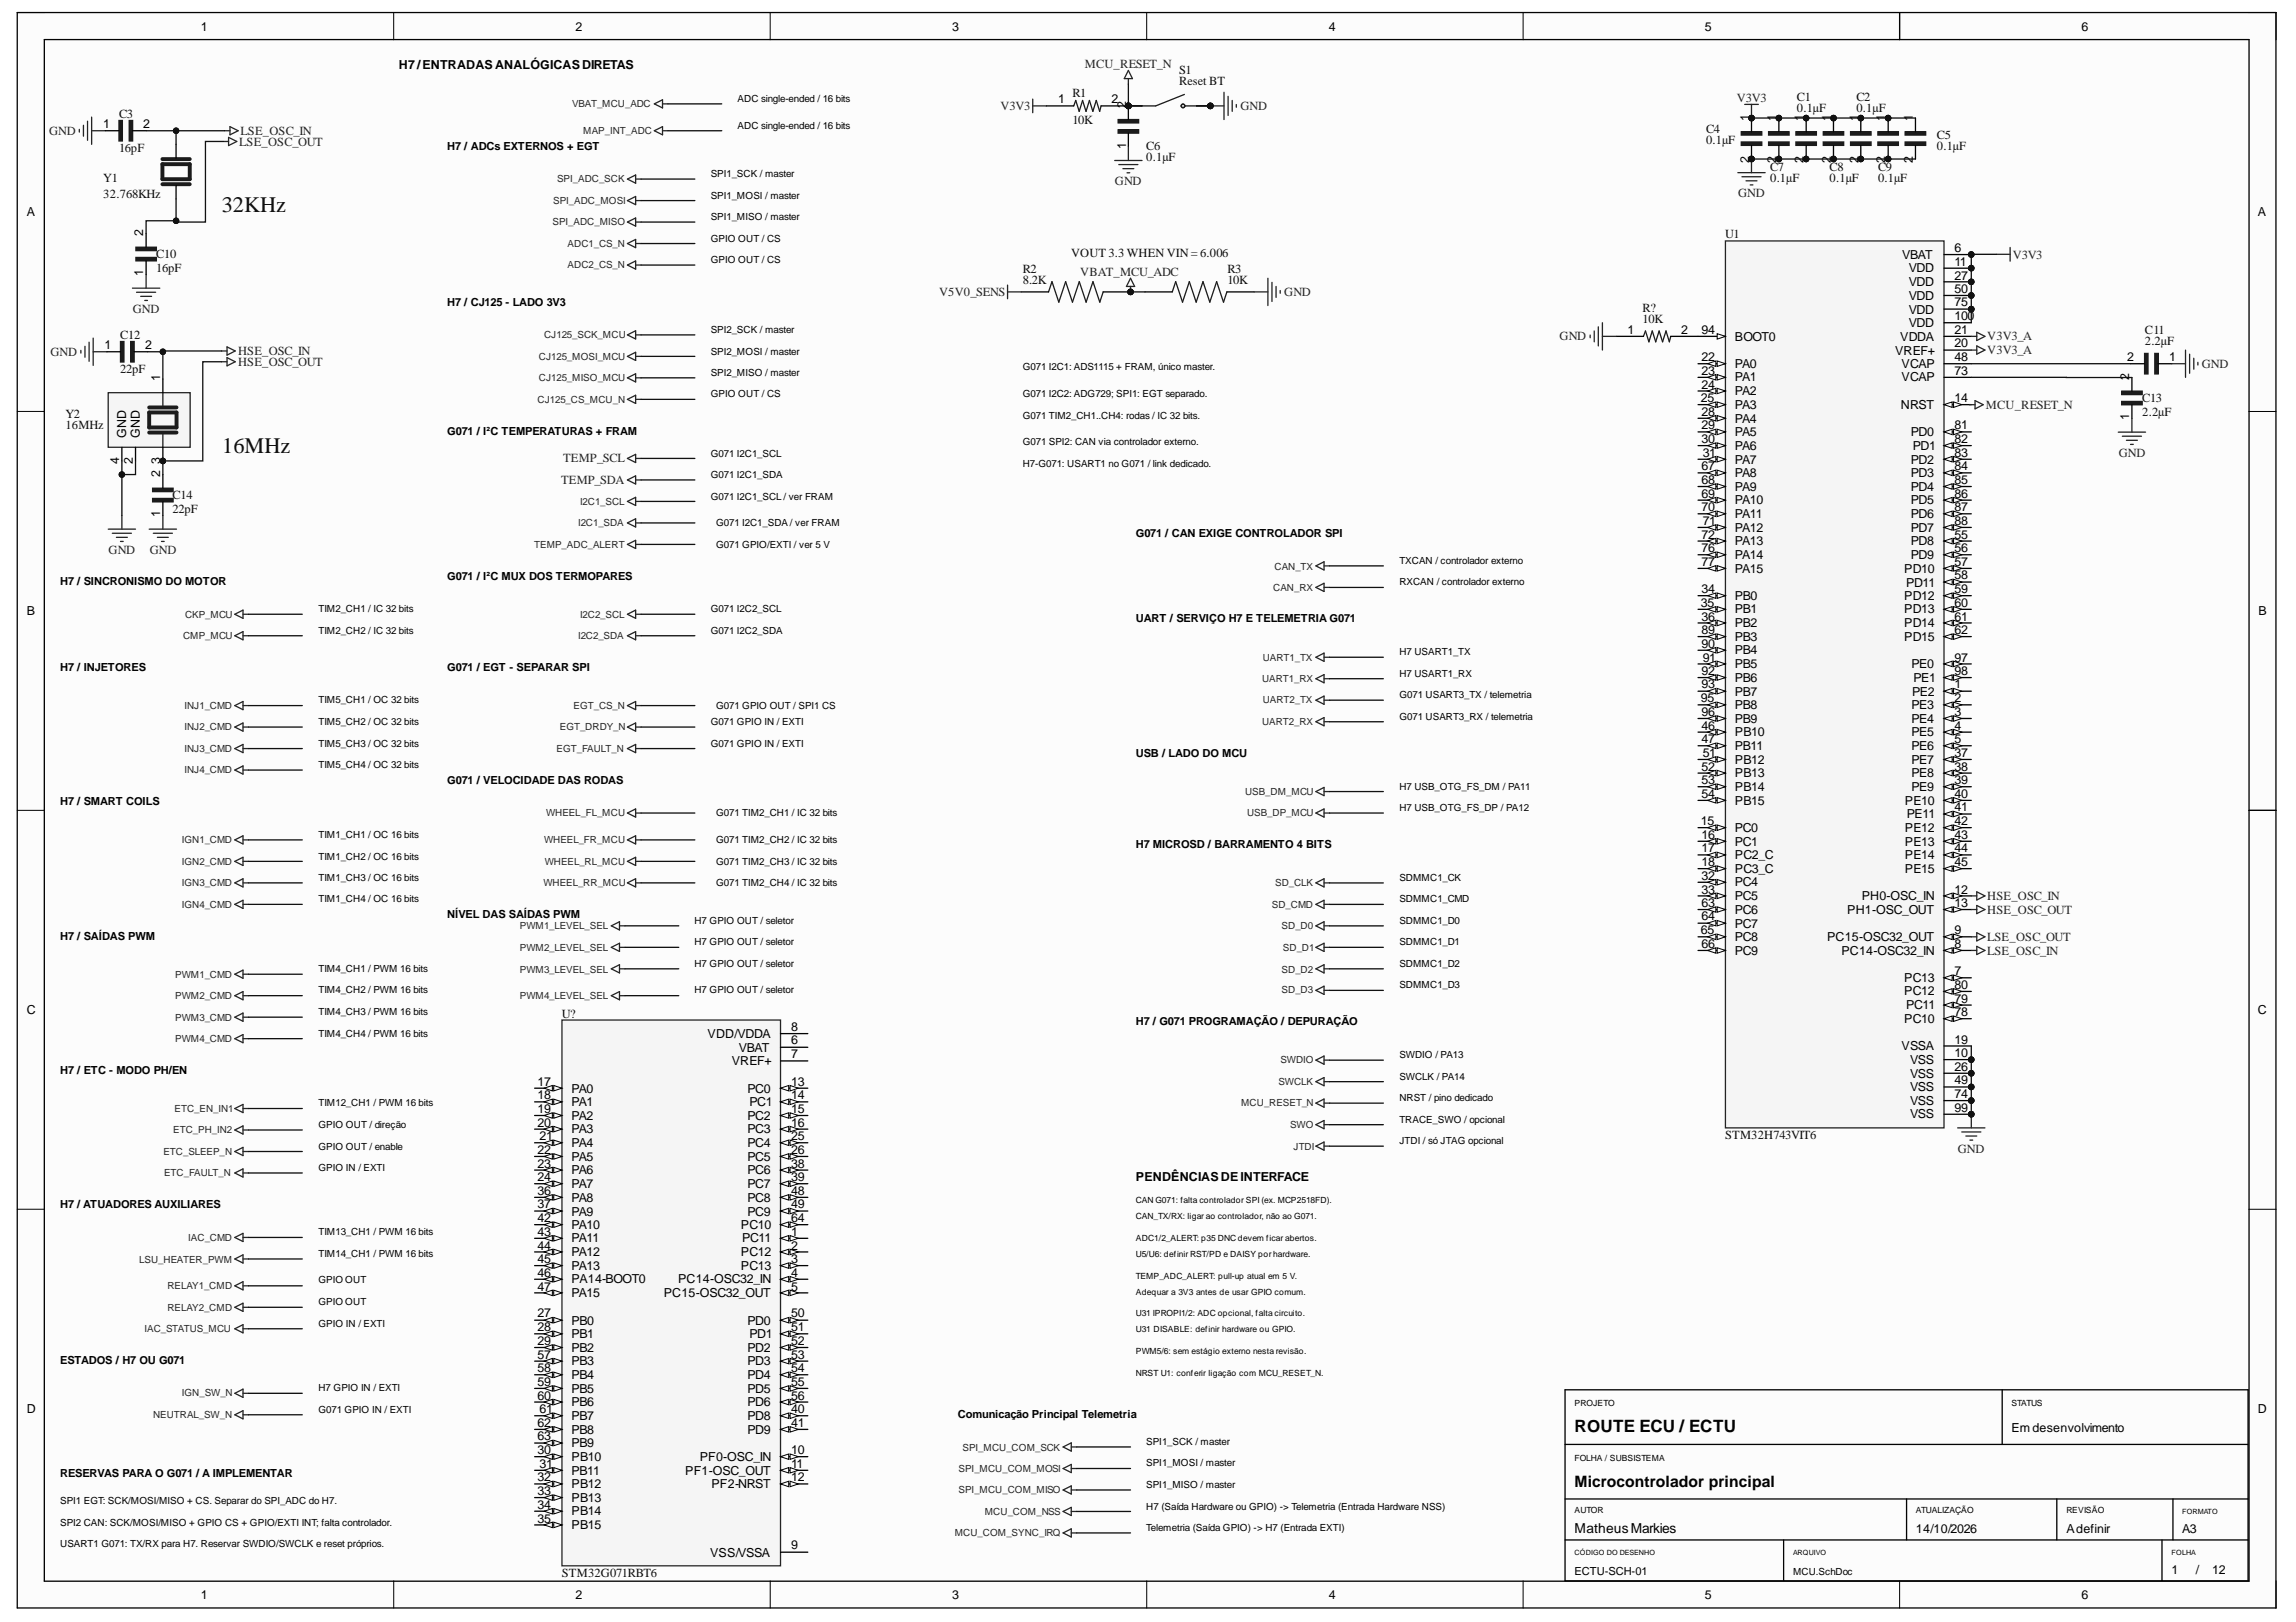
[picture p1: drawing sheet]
<svg xmlns="http://www.w3.org/2000/svg" width="297mm" height="210mm" viewBox="0 0 297 210" stroke-linecap="round" stroke-linejoin="round" font-family="sans-serif">
<defs><g id="words">
<g font-size="2.9" fill="#0e0e0e">
<text x="28.7" y="27.5">32KHz</text>
<text x="28.8" y="58.7">16MHz</text>
</g>
<text font-size="2.2" x="203.7" y="185.4">ROUTE ECU / ECTU</text>
<text font-size="2" x="203.7" y="192.5">Microcontrolador principal</text>
<text font-size="1.8" x="203.7" y="198.4">MatheusMarkies</text>
<g font-size="1.6">
<text x="26" y="4">1</text>
<text x="74.4" y="4">2</text>
<text x="123.2" y="4">3</text>
<text x="171.9" y="4">4</text>
<text x="220.5" y="4">5</text>
<text x="269.3" y="4">6</text>
<text x="51.6" y="9">H7 /ENTRADAS ANALÓGICAS DIRETAS</text>
<text x="13.4" y="16.6">1</text>
<text x="18.5" y="16.6">2</text>
<text x="136.9" y="13.4">1</text>
<text x="143.8" y="13.4">2</text>
<text x="145.7" y="14" transform="rotate(-90 145.7 14)">2</text>
<text x="226.3" y="15.6" transform="rotate(-90 226.3 15.6)">1</text>
<text x="229.8" y="15.6" transform="rotate(-90 229.8 15.6)">1</text>
<text x="233.3" y="15.6" transform="rotate(-90 233.3 15.6)">1</text>
<text x="236.9" y="15.6" transform="rotate(-90 236.9 15.6)">1</text>
<text x="240.4" y="15.6" transform="rotate(-90 240.4 15.6)">1</text>
<text x="243.9" y="15.6" transform="rotate(-90 243.9 15.6)">1</text>
<text x="247.4" y="15.6" transform="rotate(-90 247.4 15.6)">1</text>
<text x="145.7" y="19.3" transform="rotate(-90 145.7 19.3)">1</text>
<text x="226.3" y="21" transform="rotate(-90 226.3 21)">2</text>
<text x="229.8" y="21" transform="rotate(-90 229.8 21)">2</text>
<text x="233.3" y="21" transform="rotate(-90 233.3 21)">2</text>
<text x="236.9" y="21" transform="rotate(-90 236.9 21)">2</text>
<text x="240.4" y="21" transform="rotate(-90 240.4 21)">2</text>
<text x="243.9" y="21" transform="rotate(-90 243.9 21)">2</text>
<text x="247.4" y="21" transform="rotate(-90 247.4 21)">2</text>
<text x="3.5" y="28">A</text>
<text x="292.1" y="28">A</text>
<text x="18.5" y="35.8" transform="rotate(-90 18.5 35.8)">1</text>
<text x="18.5" y="30.6" transform="rotate(-90 18.5 30.6)">2</text>
<text x="246.1" y="33.5">VBAT</text>
<text x="246.9" y="35.2">VDD</text>
<text x="252.9" y="32.6">6</text>
<text x="252.9" y="34.4">11</text>
<text x="246.9" y="37">VDD</text>
<text x="246.9" y="38.8">VDD</text>
<text x="246.9" y="40.6">VDD</text>
<text x="252.9" y="36.2">27</text>
<text x="252.9" y="37.9">50</text>
<text x="252.9" y="39.6">75</text>
<text x="252.9" y="41.4">100</text>
<text x="13.5" y="45.2">1</text>
<text x="18.8" y="45.2">2</text>
<text x="210.6" y="43.2">1</text>
<text x="217.5" y="43.2">2</text>
<text x="220.1" y="43.2">94</text>
<text x="220.1" y="46.7">22</text>
<text x="224.4" y="44.1">BOOT0</text>
<text x="224.4" y="47.6">PA0</text>
<text x="245.2" y="45.9">VREF+</text>
<text x="245.8" y="44.1">VDDA</text>
<text x="246" y="47.6">VCAP</text>
<text x="246.9" y="42.3">VDD</text>
<text x="252.9" y="43.2">21</text>
<text x="252.9" y="45">20</text>
<text x="252.9" y="46.7">48</text>
<text x="275.2" y="46.7">2</text>
<text x="280.6" y="46.7">1</text>
<text x="20.7" y="49.4" transform="rotate(-90 20.7 49.4)">1</text>
<text x="220" y="52.1">25</text>
<text x="220.1" y="48.5">23</text>
<text x="220.1" y="50.3">24</text>
<text x="220.1" y="53.8">28</text>
<text x="224.4" y="49.4">PA1</text>
<text x="224.4" y="51.1">PA2</text>
<text x="224.4" y="52.9">PA3</text>
<text x="245.9" y="52.9">NRST</text>
<text x="246" y="49.4">VCAP</text>
<text x="252.9" y="48.5">73</text>
<text x="252.9" y="52.1">14</text>
<text x="275.5" y="49.2" transform="rotate(-90 275.5 49.2)">2</text>
<text x="16.3" y="56.6" transform="rotate(-90 16.3 56.6)">GND</text>
<text x="18.1" y="56.6" transform="rotate(-90 18.1 56.6)">GND</text>
<text x="220.1" y="55.5">29</text>
<text x="220.1" y="57.3">30</text>
<text x="220.3" y="59.1">31</text>
<text x="224.4" y="54.7">PA4</text>
<text x="224.4" y="56.5">PA5</text>
<text x="224.4" y="58.2">PA6</text>
<text x="247.2" y="56.5">PD0</text>
<text x="247.4" y="58.2">PD1</text>
<text x="252.9" y="55.5">81</text>
<text x="252.9" y="57.3">82</text>
<text x="252.9" y="59.1">83</text>
<text x="275.5" y="54.3" transform="rotate(-90 275.5 54.3)">1</text>
<text x="15.4" y="60.1" transform="rotate(-90 15.4 60.1)">4</text>
<text x="17.2" y="60.1" transform="rotate(-90 17.2 60.1)">2</text>
<text x="20.7" y="61.8" transform="rotate(-90 20.7 61.8)">2</text>
<text x="20.7" y="60.1" transform="rotate(-90 20.7 60.1)">3</text>
<text x="220.1" y="60.9">67</text>
<text x="220.1" y="62.6">68</text>
<text x="220.1" y="64.4">69</text>
<text x="224.4" y="60">PA7</text>
<text x="224.4" y="61.8">PA8</text>
<text x="224.4" y="63.5">PA9</text>
<text x="224.4" y="65.3">PA10</text>
<text x="247.2" y="60">PD2</text>
<text x="247.2" y="61.8">PD3</text>
<text x="247.2" y="63.5">PD4</text>
<text x="247.2" y="65.3">PD5</text>
<text x="252.9" y="60.9">84</text>
<text x="252.9" y="62.6">85</text>
<text x="252.9" y="64.4">86</text>
<text x="20.7" y="66.9" transform="rotate(-90 20.7 66.9)">1</text>
<text x="220.1" y="66.2">70</text>
<text x="220.1" y="69.7">72</text>
<text x="220.1" y="71.4">76</text>
<text x="220.3" y="68">71</text>
<text x="224.4" y="67">PA11</text>
<text x="224.4" y="68.8">PA12</text>
<text x="224.4" y="70.6">PA13</text>
<text x="247.2" y="67">PD6</text>
<text x="247.2" y="68.8">PD7</text>
<text x="247.2" y="70.6">PD8</text>
<text x="252.9" y="66.2">87</text>
<text x="252.9" y="68">88</text>
<text x="252.9" y="69.7">55</text>
<text x="252.9" y="71.4">56</text>
<text x="220.1" y="73.2">77</text>
<text x="220.1" y="76.7">34</text>
<text x="224.4" y="72.4">PA14</text>
<text x="224.4" y="74.1">PA15</text>
<text x="224.4" y="77.7">PB0</text>
<text x="246.3" y="74.1">PD10</text>
<text x="246.3" y="77.7">PD12</text>
<text x="246.6" y="75.9">PD11</text>
<text x="247.2" y="72.4">PD9</text>
<text x="252.9" y="73.2">57</text>
<text x="252.9" y="75">58</text>
<text x="252.9" y="76.7">59</text>
<text x="3.5" y="79.6">B</text>
<text x="220" y="78.5">35</text>
<text x="220.1" y="80.3">36</text>
<text x="220.1" y="82.1">89</text>
<text x="220.1" y="83.8">90</text>
<text x="224.4" y="79.4">PB1</text>
<text x="224.4" y="81.1">PB2</text>
<text x="224.4" y="82.9">PB3</text>
<text x="246.3" y="79.4">PD13</text>
<text x="246.3" y="81.1">PD14</text>
<text x="246.3" y="82.9">PD15</text>
<text x="252.9" y="78.5">60</text>
<text x="252.9" y="80.3">61</text>
<text x="252.9" y="82.1">62</text>
<text x="292.2" y="79.6">B</text>
<text x="220.1" y="87.3">92</text>
<text x="220.1" y="89.1">93</text>
<text x="220.3" y="85.6">91</text>
<text x="224.4" y="84.7">PB4</text>
<text x="224.4" y="86.5">PB5</text>
<text x="224.4" y="88.2">PB6</text>
<text x="247.3" y="86.5">PE0</text>
<text x="247.5" y="88.2">PE1</text>
<text x="252.9" y="85.6">97</text>
<text x="252.9" y="87.3">98</text>
<text x="252.9" y="89.1">1</text>
<text x="220" y="90.9">95</text>
<text x="220.1" y="92.6">96</text>
<text x="220.1" y="94.4">46</text>
<text x="224.4" y="90">PB7</text>
<text x="224.4" y="91.8">PB8</text>
<text x="224.4" y="93.6">PB9</text>
<text x="224.4" y="95.3">PB10</text>
<text x="247.3" y="91.8">PE3</text>
<text x="247.3" y="93.6">PE4</text>
<text x="247.3" y="95.3">PE5</text>
<text x="247.4" y="90">PE2</text>
<text x="252.9" y="90.9">2</text>
<text x="252.9" y="92.6">3</text>
<text x="252.9" y="94.4">4</text>
<text x="220.1" y="96.2">47</text>
<text x="220.1" y="99.7">52</text>
<text x="220.1" y="101.5">53</text>
<text x="220.3" y="98">51</text>
<text x="224.4" y="97">PB11</text>
<text x="224.4" y="98.8">PB12</text>
<text x="224.4" y="100.6">PB13</text>
<text x="247.3" y="97">PE6</text>
<text x="247.3" y="98.8">PE7</text>
<text x="247.3" y="100.6">PE8</text>
<text x="252.9" y="96.2">5</text>
<text x="252.9" y="98">37</text>
<text x="252.9" y="99.7">38</text>
<text x="252.9" y="101.5">39</text>
<text x="220" y="106.8">15</text>
<text x="220.1" y="103.2">54</text>
<text x="224.4" y="102.4">PB14</text>
<text x="224.4" y="104.1">PB15</text>
<text x="224.4" y="107.7">PC0</text>
<text x="246.4" y="104.1">PE10</text>
<text x="246.4" y="107.7">PE12</text>
<text x="246.7" y="105.9">PE11</text>
<text x="247.3" y="102.4">PE9</text>
<text x="252.9" y="103.2">40</text>
<text x="252.9" y="105">41</text>
<text x="252.9" y="106.8">42</text>
<text x="220.1" y="108.5">16</text>
<text x="220.1" y="110.3">17</text>
<text x="220.1" y="112.1">18</text>
<text x="220.1" y="113.9">32</text>
<text x="224.4" y="109.5">PC1</text>
<text x="224.4" y="111.2">PC2_C</text>
<text x="224.4" y="112.9">PC3_C</text>
<text x="246.4" y="109.5">PE13</text>
<text x="246.4" y="111.2">PE14</text>
<text x="246.4" y="112.9">PE15</text>
<text x="252.9" y="108.5">43</text>
<text x="252.9" y="110.3">44</text>
<text x="252.9" y="112.1">45</text>
<text x="220.1" y="115.6">33</text>
<text x="220.1" y="117.4">63</text>
<text x="220.1" y="119.1">64</text>
<text x="224.4" y="114.7">PC4</text>
<text x="224.4" y="116.5">PC5</text>
<text x="224.4" y="118.3">PC6</text>
<text x="239" y="118.3">PH1-OSC_OUT</text>
<text x="240.9" y="116.5">PH0-OSC_IN</text>
<text x="252.9" y="115.6">12</text>
<text x="252.9" y="117.4">13</text>
<text x="220" y="120.9">65</text>
<text x="220.1" y="122.6">66</text>
<text x="224.4" y="120">PC7</text>
<text x="224.4" y="121.8">PC8</text>
<text x="224.4" y="123.6">PC9</text>
<text x="236.4" y="121.8">PC15-OSC32_OUT</text>
<text x="238.2" y="123.6">PC14-OSC32_IN</text>
<text x="252.9" y="120.9">9</text>
<text x="252.9" y="122.6">8</text>
<text x="3.5" y="131.3">C</text>
<text x="246.3" y="127">PC13</text>
<text x="246.3" y="128.8">PC12</text>
<text x="246.6" y="130.6">PC11</text>
<text x="252.9" y="126.2">7</text>
<text x="252.9" y="128">80</text>
<text x="252.9" y="129.7">79</text>
<text x="252.9" y="131.5">78</text>
<text x="292.1" y="131.3">C</text>
<text x="91.5" y="134.3">VDD/VDDA</text>
<text x="94.7" y="137.9">VREF+</text>
<text x="95.6" y="136.1">VBAT</text>
<text x="102.4" y="133.5">8</text>
<text x="102.4" y="135.2">6</text>
<text x="102.4" y="136.9">7</text>
<text x="246" y="135.9">VSSA</text>
<text x="246.3" y="132.4">PC10</text>
<text x="247.1" y="137.7">VSS</text>
<text x="252.9" y="135.1">19</text>
<text x="252.9" y="136.8">10</text>
<text x="69.5" y="140.5">17</text>
<text x="69.5" y="142.3">18</text>
<text x="73.9" y="141.4">PA0</text>
<text x="73.9" y="143.1">PA1</text>
<text x="96.7" y="141.4">PC0</text>
<text x="96.9" y="143.1">PC1</text>
<text x="102.4" y="140.5">13</text>
<text x="102.4" y="142.3">14</text>
<text x="247.1" y="139.5">VSS</text>
<text x="247.1" y="141.2">VSS</text>
<text x="247.1" y="143">VSS</text>
<text x="252.9" y="138.5">26</text>
<text x="252.9" y="140.3">49</text>
<text x="252.9" y="142.1">74</text>
<text x="252.9" y="143.9">99</text>
<text x="69.5" y="144">19</text>
<text x="69.5" y="145.8">20</text>
<text x="69.5" y="149.4">22</text>
<text x="69.8" y="147.6">21</text>
<text x="73.9" y="144.9">PA2</text>
<text x="73.9" y="146.7">PA3</text>
<text x="73.9" y="148.4">PA4</text>
<text x="96.7" y="144.9">PC2</text>
<text x="96.7" y="146.7">PC3</text>
<text x="96.7" y="148.4">PC4</text>
<text x="102.4" y="144">15</text>
<text x="102.4" y="145.8">16</text>
<text x="102.4" y="147.6">25</text>
<text x="102.4" y="149.4">26</text>
<text x="247.1" y="144.7">VSS</text>
<text x="69.5" y="151.1">23</text>
<text x="69.5" y="152.8">24</text>
<text x="69.5" y="154.6">36</text>
<text x="73.9" y="150.2">PA5</text>
<text x="73.9" y="152">PA6</text>
<text x="73.9" y="153.8">PA7</text>
<text x="73.9" y="155.5">PA8</text>
<text x="96.7" y="150.2">PC5</text>
<text x="96.7" y="152">PC6</text>
<text x="96.7" y="153.8">PC7</text>
<text x="96.7" y="155.5">PC8</text>
<text x="102.4" y="151.1">38</text>
<text x="102.4" y="152.8">39</text>
<text x="102.4" y="154.6">48</text>
<text x="146.9" y="152.8">PENDÊNCIAS DE INTERFACE</text>
<text x="69.5" y="156.4">37</text>
<text x="69.5" y="158.2">42</text>
<text x="69.5" y="159.9">43</text>
<text x="69.5" y="161.7">44</text>
<text x="73.9" y="157.3">PA9</text>
<text x="73.9" y="159.1">PA10</text>
<text x="73.9" y="160.8">PA11</text>
<text x="95.8" y="159.1">PC10</text>
<text x="96" y="160.8">PC11</text>
<text x="96.7" y="157.3">PC9</text>
<text x="102.4" y="156.4">49</text>
<text x="102.4" y="158.2">64</text>
<text x="102.4" y="159.9">1</text>
<text x="102.4" y="161.7">2</text>
<text x="69.5" y="163.5">45</text>
<text x="69.5" y="165.3">46</text>
<text x="69.5" y="167">47</text>
<text x="73.9" y="162.5">PA12</text>
<text x="73.9" y="164.3">PA13</text>
<text x="73.9" y="166.1">PA14-BOOT0</text>
<text x="73.9" y="167.9">PA15</text>
<text x="85.9" y="167.9">PC15-OSC32_OUT</text>
<text x="87.7" y="166.1">PC14-OSC32_IN</text>
<text x="95.8" y="162.5">PC12</text>
<text x="95.8" y="164.3">PC13</text>
<text x="102.4" y="163.5">3</text>
<text x="102.4" y="165.3">4</text>
<text x="102.4" y="167">5</text>
<text x="69.5" y="170.5">27</text>
<text x="69.5" y="172.3">28</text>
<text x="73.9" y="171.4">PB0</text>
<text x="73.9" y="173.2">PB1</text>
<text x="96.7" y="171.4">PD0</text>
<text x="96.9" y="173.2">PD1</text>
<text x="102.4" y="170.5">50</text>
<text x="102.4" y="172.3">51</text>
<text x="69.5" y="174">29</text>
<text x="69.5" y="175.8">57</text>
<text x="69.5" y="177.6">58</text>
<text x="69.5" y="179.4">59</text>
<text x="73.9" y="175">PB2</text>
<text x="73.9" y="176.7">PB3</text>
<text x="73.9" y="178.4">PB4</text>
<text x="96.7" y="175">PD2</text>
<text x="96.7" y="176.7">PD3</text>
<text x="96.7" y="178.4">PD4</text>
<text x="102.4" y="174">52</text>
<text x="102.4" y="175.8">53</text>
<text x="102.4" y="177.6">54</text>
<text x="102.4" y="179.4">55</text>
<text x="3.5" y="182.8">D</text>
<text x="69.5" y="181.1">60</text>
<text x="69.5" y="184.6">62</text>
<text x="69.8" y="182.9">61</text>
<text x="73.9" y="180.2">PB5</text>
<text x="73.9" y="182">PB6</text>
<text x="73.9" y="183.8">PB7</text>
<text x="73.9" y="185.5">PB8</text>
<text x="96.7" y="180.2">PD5</text>
<text x="96.7" y="182">PD6</text>
<text x="96.7" y="183.8">PD8</text>
<text x="96.7" y="185.5">PD9</text>
<text x="102.4" y="181.1">56</text>
<text x="102.4" y="182.9">40</text>
<text x="102.4" y="184.6">41</text>
<text x="260.2" y="185.4">Emdesenvolvimento</text>
<text x="292.1" y="182.8">D</text>
<text x="69.5" y="186.4">63</text>
<text x="69.5" y="188.2">30</text>
<text x="69.5" y="191.7">32</text>
<text x="69.8" y="189.9">31</text>
<text x="73.9" y="187.3">PB9</text>
<text x="73.9" y="189.1">PB10</text>
<text x="73.9" y="190.9">PB11</text>
<text x="88.7" y="190.9">PF1-OSC_OUT</text>
<text x="90.5" y="189.1">PF0-OSC_IN</text>
<text x="102.4" y="188.2">10</text>
<text x="102.4" y="189.9">11</text>
<text x="102.4" y="191.7">12</text>
<text x="69.5" y="193.5">33</text>
<text x="69.5" y="195.3">34</text>
<text x="69.5" y="197">35</text>
<text x="73.9" y="192.6">PB12</text>
<text x="73.9" y="194.3">PB13</text>
<text x="73.9" y="196.1">PB14</text>
<text x="73.9" y="197.9">PB15</text>
<text x="92" y="192.6">PF2-NRST</text>
<text x="91.9" y="201.4">VSS/VSSA</text>
<text x="102.4" y="200.5">9</text>
<text x="247.9" y="198.4">14/10/2026</text>
<text x="267.3" y="198.4">Adefinir</text>
<text x="280.9" y="203.7">1</text>
<text x="282.3" y="198.4">A3</text>
<text x="284.1" y="203.7">/</text>
<text x="286.2" y="203.7">12</text>
<text x="26" y="206.9">1</text>
<text x="74.4" y="206.9">2</text>
<text x="123.2" y="206.9">3</text>
<text x="171.9" y="206.9">4</text>
<text x="220.5" y="206.9">5</text>
<text x="269.3" y="206.9">6</text>
</g>
<g font-size="1.6" fill="#262626">
<text x="140.3" y="8.8">MCU_RESET_N</text>
<text x="6.3" y="17.5">GND</text>
<text x="31.1" y="17.5">LSE_OSC_IN</text>
<text x="129.4" y="14.3">V3V3</text>
<text x="160.5" y="14.3">GND</text>
<text x="224.7" y="13.2">V3V3</text>
<text x="31" y="18.8">LSE_OSC_OUT</text>
<text x="144.2" y="24">GND</text>
<text x="224.9" y="25.5">GND</text>
<text x="139.8" y="35.7">VBAT_MCU_ADC</text>
<text x="260.4" y="33.5">V3V3</text>
<text x="17.2" y="40.5">GND</text>
<text x="121.5" y="38.3">V5V0_SENS</text>
<text x="166.2" y="38.3">GND</text>
<text x="6.5" y="46.1">GND</text>
<text x="30.8" y="46">HSE_OSC_IN</text>
<text x="30.8" y="47.3">HSE_OSC_OUT</text>
<text x="201.8" y="44">GND</text>
<text x="257.1" y="44">V3V3_A</text>
<text x="257.1" y="45.8">V3V3_A</text>
<text x="284.8" y="47.6">GND</text>
<text x="256.9" y="52.9">MCU_RESET_N</text>
<text x="72.8" y="59.8">TEMP_SCL</text>
<text x="274.1" y="59.1">GND</text>
<text x="72.6" y="62.6">TEMP_SDA</text>
<text x="14" y="71.7">GND</text>
<text x="19.4" y="71.7">GND</text>
<text x="257.1" y="118.3">HSE_OSC_OUT</text>
<text x="257.1" y="116.5">HSE_OSC_IN</text>
<text x="257.1" y="121.8">LSE_OSC_OUT</text>
<text x="257.1" y="123.6">LSE_OSC_IN</text>
<text x="253.3" y="149.2">GND</text>
</g>
<g font-size="1.6" fill="#0e0e0e">
<text x="152.5" y="9.6">S1</text>
<text x="152.5" y="11">Reset BT</text>
<text x="15.4" y="15.3">C3</text>
<text x="138.7" y="12.5">R1</text>
<text x="138.7" y="16.1">10K</text>
<text x="220.7" y="17.2">C4</text>
<text x="232.5" y="13.1">C1</text>
<text x="232.5" y="14.5">0.1µF</text>
<text x="240.2" y="13.1">C2</text>
<text x="240.2" y="14.5">0.1µF</text>
<text x="13.4" y="23.5">Y1</text>
<text x="15.4" y="19.7">16pF</text>
<text x="148.3" y="19.4">C6</text>
<text x="148.3" y="20.8">0.1µF</text>
<text x="220.7" y="18.7">0.1µF</text>
<text x="229" y="22.1">C7</text>
<text x="229" y="23.5">0.1µF</text>
<text x="236.7" y="22.1">C8</text>
<text x="236.7" y="23.5">0.1µF</text>
<text x="243" y="22.1">C9</text>
<text x="243" y="23.5">0.1µF</text>
<text x="250.6" y="18">C5</text>
<text x="250.6" y="19.4">0.1µF</text>
<text x="13.4" y="25.6">32.768KHz</text>
<text x="20.2" y="33.4">C10</text>
<text x="20.2" y="35.2">16pF</text>
<text x="132.3" y="35.3">R2</text>
<text x="138.6" y="33.3">VOUT 3.3 WHEN VIN = 6.006</text>
<text x="158.8" y="35.3">R3</text>
<text x="223.2" y="30.8">U1</text>
<text x="132.3" y="36.8">8.2K</text>
<text x="158.8" y="36.8">10K</text>
<text x="212.5" y="40.4">R?</text>
<text x="212.5" y="41.8">10K</text>
<text x="15.6" y="43.9">C12</text>
<text x="277.5" y="43.3">C11</text>
<text x="277.5" y="44.6">2.2µF</text>
<text x="15.6" y="48.3">22pF</text>
<text x="277.1" y="52.1">C13</text>
<text x="277.1" y="53.8">2.2µF</text>
<text x="8.5" y="54.1">Y2</text>
<text x="8.5" y="55.5">16MHz</text>
<text x="22.3" y="64.6">C14</text>
<text x="22.3" y="66.4">22pF</text>
<text x="72.7" y="131.7">U?</text>
<text x="223.2" y="147.4">STM32H743VIT6</text>
<text x="72.7" y="204.1">STM32G071RBT6</text>
</g>
<g font-size="1.4">
<text x="57.9" y="19.4">H7 / ADCs EXTERNOS + EGT</text>
<text x="57.9" y="39.6">H7 / CJ125 - LADO 3V3</text>
<text x="57.9" y="56.3">G071 / I²C TEMPERATURAS + FRAM</text>
<text x="146.9" y="69.5">G071 / CAN EXIGE CONTROLADOR SPI</text>
<text x="7.8" y="75.7">H7 / SINCRONISMO DO MOTOR</text>
<text x="57.9" y="75.1">G071 / I²C MUX DOS TERMOPARES</text>
<text x="146.9" y="80.6">UART / SERVIÇO H7 E TELEMETRIA G071</text>
<text x="7.8" y="86.8">H7 / INJETORES</text>
<text x="57.9" y="86.8">G071 / EGT - SEPARAR SPI</text>
<text x="57.9" y="101.4">G071 / VELOCIDADE DAS RODAS</text>
<text x="146.9" y="98">USB / LADO DO MCU</text>
<text x="7.8" y="104.2">H7 / SMART COILS</text>
<text x="146.9" y="109.8">H7 MICROSD / BARRAMENTO 4 BITS</text>
<text x="57.9" y="118.8">NÍVEL DAS SAÍDAS PWM</text>
<text x="7.8" y="121.6">H7 / SAÍDAS PWM</text>
<text x="146.9" y="132.7">H7 / G071 PROGRAMAÇÃO / DEPURAÇÃO</text>
<text x="7.8" y="139">H7 / ETC - MODO PH/EN</text>
<text x="7.8" y="156.4">H7 / ATUADORES AUXILIARES</text>
<text x="7.8" y="176.5">ESTADOS / H7 OU G071</text>
<text x="123.9" y="183.5">Comunicação Principal Telemetria</text>
<text x="7.8" y="191.1">RESERVAS PARA O G071 / A IMPLEMENTAR</text>
<text x="203.7" y="203.8">ECTU-SCH-01</text>
</g>
<g font-size="1.3" fill="#262626">
<text x="74" y="13.9">VBAT_MCU_ADC</text>
<text x="75.5" y="17.3">MAP_INT_ADC</text>
<text x="72.1" y="23.6">SPI_ADC_SCK</text>
<text x="71.5" y="29.2">SPI_ADC_MISO</text>
<text x="71.6" y="26.4">SPI_ADC_MOSI</text>
<text x="73.4" y="31.9">ADC1_CS_N</text>
<text x="73.4" y="34.7">ADC2_CS_N</text>
<text x="69.7" y="46.6">CJ125_MOSI_MCU</text>
<text x="70.4" y="43.8">CJ125_SCK_MCU</text>
<text x="69.5" y="52.2">CJ125_CS_MCU_N</text>
<text x="69.7" y="49.4">CJ125_MISO_MCU</text>
<text x="75" y="65.3">I2C1_SCL</text>
<text x="69.1" y="70.9">TEMP_ADC_ALERT</text>
<text x="74.8" y="68.1">I2C1_SDA</text>
<text x="164.7" y="76.5">CAN_RX</text>
<text x="164.9" y="73.7">CAN_TX</text>
<text x="23.7" y="82.8">CMP_MCU</text>
<text x="23.9" y="80">CKP_MCU</text>
<text x="74.8" y="82.8">I2C2_SDA</text>
<text x="75" y="80">I2C2_SCL</text>
<text x="163.3" y="88.2">UART1_RX</text>
<text x="163.4" y="85.5">UART1_TX</text>
<text x="23.9" y="91.8">INJ1_CMD</text>
<text x="23.9" y="94.5">INJ2_CMD</text>
<text x="72.4" y="94.5">EGT_DRDY_N</text>
<text x="74.2" y="91.8">EGT_CS_N</text>
<text x="163.3" y="93.8">UART2_RX</text>
<text x="163.4" y="91">UART2_TX</text>
<text x="23.9" y="97.3">INJ3_CMD</text>
<text x="23.9" y="100.1">INJ4_CMD</text>
<text x="72" y="97.3">EGT_FAULT_N</text>
<text x="70.6" y="105.7">WHEEL_FL_MCU</text>
<text x="161.1" y="102.9">USB_DM_MCU</text>
<text x="161.3" y="105.7">USB_DP_MCU</text>
<text x="23.5" y="109.1">IGN1_CMD</text>
<text x="23.5" y="111.9">IGN2_CMD</text>
<text x="70.4" y="109.1">WHEEL_FR_MCU</text>
<text x="70.5" y="111.9">WHEEL_RL_MCU</text>
<text x="23.5" y="114.7">IGN3_CMD</text>
<text x="23.5" y="117.5">IGN4_CMD</text>
<text x="70.3" y="114.7">WHEEL_RR_MCU</text>
<text x="164.5" y="117.5">SD_CMD</text>
<text x="165" y="114.7">SD_CLK</text>
<text x="67.3" y="120.3">PWM1_LEVEL_SEL</text>
<text x="67.3" y="123.1">PWM2_LEVEL_SEL</text>
<text x="67.3" y="125.9">PWM3_LEVEL_SEL</text>
<text x="165.8" y="120.3">SD_D0</text>
<text x="165.8" y="125.9">SD_D2</text>
<text x="166" y="123.1">SD_D1</text>
<text x="22.7" y="126.5">PWM1_CMD</text>
<text x="22.7" y="129.3">PWM2_CMD</text>
<text x="67.3" y="129.3">PWM4_LEVEL_SEL</text>
<text x="165.8" y="128.6">SD_D3</text>
<text x="22.7" y="132.1">PWM3_CMD</text>
<text x="22.7" y="134.8">PWM4_CMD</text>
<text x="165.6" y="137.6">SWDIO</text>
<text x="22.6" y="143.9">ETC_EN_IN1</text>
<text x="160.6" y="143.2">MCU_RESET_N</text>
<text x="165.4" y="140.4">SWCLK</text>
<text x="21.1" y="149.4">ETC_SLEEP_N</text>
<text x="22.4" y="146.7">ETC_PH_IN2</text>
<text x="166.9" y="146">SWO</text>
<text x="167.3" y="148.8">JTDI</text>
<text x="21.2" y="152.2">ETC_FAULT_N</text>
<text x="24.4" y="160.6">IAC_CMD</text>
<text x="18" y="163.4">LSU_HEATER_PWM</text>
<text x="21.7" y="166.9">RELAY1_CMD</text>
<text x="18.7" y="172.4">IAC_STATUS_MCU</text>
<text x="21.7" y="169.6">RELAY2_CMD</text>
<text x="19.8" y="183.5">NEUTRAL_SW_N</text>
<text x="23.5" y="180.7">IGN_SW_N</text>
<text x="124" y="190.4">SPI_MCU_COM_MOSI</text>
<text x="124.5" y="187.7">SPI_MCU_COM_SCK</text>
<text x="124" y="193.2">SPI_MCU_COM_MISO</text>
<text x="127.4" y="196">MCU_COM_NSS</text>
<text x="123.5" y="198.8">MCU_COM_SYNC_IRQ</text>
</g>
<g font-size="1.3">
<text x="95.4" y="13.2">ADC single-ended / 16 bits</text>
<text x="95.4" y="16.6">ADC single-ended / 16 bits</text>
<text x="92" y="22.9">SPI1_SCK / master</text>
<text x="92" y="25.7">SPI1_MOSI / master</text>
<text x="92" y="28.5">SPI1_MISO / master</text>
<text x="92" y="31.3">GPIO OUT / CS</text>
<text x="92" y="34.1">GPIO OUT / CS</text>
<text x="92" y="43.1">SPI2_SCK / master</text>
<text x="92" y="45.9">SPI2_MOSI / master</text>
<text x="132.3" y="47.9">G071 I2C1: ADS1115 + FRAM, único master.</text>
<text x="92" y="48.6">SPI2_MISO / master</text>
<text x="92" y="51.4">GPIO OUT / CS</text>
<text x="132.3" y="51.4">G071 I2C2: ADG729; SPI1: EGT separado.</text>
<text x="92" y="59.1">G071 I2C1_SCL</text>
<text x="132.3" y="54.2">G071 TIM2_CH1..CH4: rodas / IC 32 bits.</text>
<text x="132.3" y="57.6">G071 SPI2: CAN via controlador externo.</text>
<text x="92" y="61.9">G071 I2C1_SDA</text>
<text x="92" y="64.7">G071 I2C1_SCL / ver FRAM</text>
<text x="132.3" y="60.4">H7-G071: USART1 no G071 / link dedicado.</text>
<text x="92.6" y="68.1">G071 I2C1_SDA / ver FRAM</text>
<text x="92.6" y="70.9">G071 GPIO/EXTI / ver 5 V</text>
<text x="181" y="72.9">TXCAN / controlador externo</text>
<text x="181" y="75.7">RXCAN / controlador externo</text>
<text x="41.2" y="79.2">TIM2_CH1 / IC 32 bits</text>
<text x="41.2" y="82">TIM2_CH2 / IC 32 bits</text>
<text x="92" y="79.2">G071 I2C2_SCL</text>
<text x="92" y="82">G071 I2C2_SDA</text>
<text x="181" y="84.8">H7 USART1_TX</text>
<text x="181" y="87.6">H7 USART1_RX</text>
<text x="41.2" y="91">TIM5_CH1 / OC 32 bits</text>
<text x="41.2" y="93.8">TIM5_CH2 / OC 32 bits</text>
<text x="92" y="93.8">G071 GPIO IN / EXTI</text>
<text x="92.6" y="91.7">G071 GPIO OUT / SPI1 CS</text>
<text x="181" y="90.4">G071 USART3_TX / telemetria</text>
<text x="181" y="93.1">G071 USART3_RX / telemetria</text>
<text x="41.2" y="96.6">TIM5_CH3 / OC 32 bits</text>
<text x="41.2" y="99.4">TIM5_CH4 / OC 32 bits</text>
<text x="92" y="96.6">G071 GPIO IN / EXTI</text>
<text x="92.6" y="105.7">G071 TIM2_CH1 / IC 32 bits</text>
<text x="181" y="102.2">H7 USB_OTG_FS_DM / PA11</text>
<text x="181" y="105">H7 USB_OTG_FS_DP / PA12</text>
<text x="41.2" y="108.4">TIM1_CH1 / OC 16 bits</text>
<text x="41.2" y="111.2">TIM1_CH2 / OC 16 bits</text>
<text x="92.6" y="109.1">G071 TIM2_CH2 / IC 32 bits</text>
<text x="92.6" y="111.9">G071 TIM2_CH3 / IC 32 bits</text>
<text x="41.2" y="114">TIM1_CH3 / OC 16 bits</text>
<text x="41.2" y="116.7">TIM1_CH4 / OC 16 bits</text>
<text x="89.8" y="119.5">H7 GPIO OUT / seletor</text>
<text x="92.6" y="114.7">G071 TIM2_CH4 / IC 32 bits</text>
<text x="181" y="114">SDMMC1_CK</text>
<text x="181" y="116.7">SDMMC1_CMD</text>
<text x="181" y="119.5">SDMMC1_D0</text>
<text x="41.2" y="125.8">TIM4_CH1 / PWM 16 bits</text>
<text x="89.8" y="122.3">H7 GPIO OUT / seletor</text>
<text x="89.8" y="125.1">H7 GPIO OUT / seletor</text>
<text x="181" y="122.3">SDMMC1_D1</text>
<text x="181" y="125.1">SDMMC1_D2</text>
<text x="41.2" y="128.6">TIM4_CH2 / PWM 16 bits</text>
<text x="41.2" y="131.4">TIM4_CH3 / PWM 16 bits</text>
<text x="89.8" y="128.6">H7 GPIO OUT / seletor</text>
<text x="181" y="127.9">SDMMC1_D3</text>
<text x="41.2" y="134.1">TIM4_CH4 / PWM 16 bits</text>
<text x="181" y="136.9">SWDIO / PA13</text>
<text x="41.2" y="143.2">TIM12_CH1 / PWM 16 bits</text>
<text x="181" y="139.7">SWCLK / PA14</text>
<text x="181" y="142.5">NRST / pino dedicado</text>
<text x="41.2" y="146">GPIO OUT / direção</text>
<text x="41.2" y="148.8">GPIO OUT / enable</text>
<text x="181" y="145.3">TRACE_SWO / opcional</text>
<text x="181" y="148.1">JTDI / só JTAG opcional</text>
<text x="41.2" y="151.6">GPIO IN / EXTI</text>
<text x="41.2" y="159.8">TIM13_CH1 / PWM 16 bits</text>
<text x="41.2" y="162.6">TIM14_CH1 / PWM 16 bits</text>
<text x="41.2" y="166.1">GPIO OUT</text>
<text x="41.2" y="168.9">GPIO OUT</text>
<text x="41.2" y="171.7">GPIO IN / EXTI</text>
<text x="41.2" y="180">H7 GPIO IN / EXTI</text>
<text x="41.2" y="182.8">G071 GPIO IN / EXTI</text>
<text x="148.3" y="187">SPI1_SCK / master</text>
<text x="148.3" y="189.8">SPI1_MOSI / master</text>
<text x="7.8" y="194.7">SPI1 EGT: SCK/MOSI/MISO + CS. Separar do SPI_ADC do H7.</text>
<text x="7.8" y="197.5">SPI2 CAN: SCK/MOSI/MISO + GPIO CS + GPIO/EXTI INT; falta controlador.</text>
<text x="148.3" y="192.6">SPI1_MISO / master</text>
<text x="148.3" y="195.3">H7 (Saída Hardware ou GPIO) -&gt; Telemetria (Entrada Hardware NSS)</text>
<text x="7.8" y="200.2">USART1 G071: TX/RX para H7. Reservar SWDIO/SWCLK e reset próprios.</text>
<text x="148.3" y="198.1">Telemetria (Saída GPIO) -&gt; H7 (Entrada EXTI)</text>
<text x="232" y="203.8">MCU.SchDoc</text>
</g>
<g font-size="1.1">
<text x="146.9" y="155.7">CAN G071: falta controlador SPI (ex. MCP2518FD).</text>
<text x="146.9" y="157.8">CAN_TX/RX: ligar ao controlador, não ao G071.</text>
<text x="146.9" y="160.6">ADC1/2_ALERT: p35 DNC devem ficar abertos.</text>
<text x="146.9" y="162.7">U5/U6: definir RST/PD e DAISY por hardware.</text>
<text x="146.9" y="165.5">TEMP_ADC_ALERT: pull-up atual em 5 V.</text>
<text x="146.9" y="167.5">Adequar a 3V3 antes de usar GPIO comum.</text>
<text x="146.9" y="170.3">U31 IPROPI1/2: ADC opcional, falta circuito.</text>
<text x="146.9" y="172.4">U31 DISABLE: definir hardware ou GPIO.</text>
<text x="146.9" y="175.2">PWM5/6: sem estágio externo nesta revisão.</text>
<text x="146.9" y="178">NRST U1: conferir ligação com MCU_RESET_N.</text>
<text x="203.7" y="181.9">PROJETO</text>
<text x="260.2" y="181.9">STATUS</text>
<text x="203.7" y="189">FOLHA / SUBSISTEMA</text>
<text x="203.7" y="195.9">AUTOR</text>
<text x="247.9" y="195.9">ATUALIZAÇÃO</text>
<text x="267.3" y="195.9">REVISÃO</text>
</g>
<g font-size=".9">
<text x="282.3" y="195.9">FORMATO</text>
<text x="203.7" y="201.2">CÓDIGO DO DESENHO</text>
<text x="232" y="201.2">ARQUIVO</text>
<text x="280.9" y="201.2">FOLHA</text>
</g>
</g></defs>
<g fill="#fcfcfc">
<path d="M2.2 1.6h292.3v206.5h-292.3z" fill-rule="evenodd"/>
<path d="M5.8 5.2h285.1v199.4h-285.1z" fill-rule="evenodd"/>
</g>
<g fill="none" stroke="#000" stroke-width=".13">
<path d="M2.2 1.6h3.6M50.9 1.6v3.6M99.6 1.6v3.6M148.3 1.6v3.6M197 1.6v3.6M245.8 1.6v3.6M290.9 1.6h3.6v3.6M2.2 53.2h3.6M290.9 53.3h3.6M2.2 104.9h3.6M290.9 104.9h3.6M2.2 156.5h3.6"/>
<path d="M290.9 156.5h3.6M50.9 204.6v3.5M99.6 204.6v3.5M148.4 204.6v3.5M197 204.6v3.5M245.8 204.6v3.5M294.5 204.6v3.5"/>
</g>
<g fill="none" stroke="#000" stroke-width=".17">
<path d="M2.2 1.6h292.2v206.5h-292.2zM5.7 5.1h285.3v199.5h-285.3zM245.8 1.6v3.5M291 104.9h3.5M202.5 179.9h88.3v24.7h-88.3zM259 179.9v7M202.5 186.9h88.3M202.5 194h88.3M202.5 199.3h88.3M230.8 199.3v5.3M246.7 194v5.3M266.1 194v5.3"/>
<path d="M279.7 199.3v5.3M281.1 194v5.3"/>
</g>
<path d="M253.3 146h3.5M253.8 146.5h2.5M254.3 147h1.4M254.9 147.5h.3M255 144.2v1.8" fill="none" stroke="#262626" stroke-width=".17"/>
<circle cx="255" cy="144.2" r=".35" fill="#0e0e0e"/>
<circle cx="255" cy="144.2" r=".35" fill="none" stroke="#0e0e0e" stroke-width=".13"/>
<circle cx="255" cy="32.9" r=".35" fill="#0e0e0e"/>
<circle cx="255" cy="32.9" r=".35" fill="none" stroke="#0e0e0e" stroke-width=".13"/>
<circle cx="255" cy="34.7" r=".35" fill="#0e0e0e"/>
<circle cx="255" cy="34.7" r=".35" fill="none" stroke="#0e0e0e" stroke-width=".13"/>
<circle cx="255" cy="36.5" r=".35" fill="#0e0e0e"/>
<circle cx="255" cy="36.5" r=".35" fill="none" stroke="#0e0e0e" stroke-width=".13"/>
<circle cx="255" cy="38.2" r=".35" fill="#0e0e0e"/>
<circle cx="255" cy="38.2" r=".35" fill="none" stroke="#0e0e0e" stroke-width=".13"/>
<circle cx="255" cy="40" r=".35" fill="#0e0e0e"/>
<circle cx="255" cy="40" r=".35" fill="none" stroke="#0e0e0e" stroke-width=".13"/>
<circle cx="255" cy="137.1" r=".35" fill="#0e0e0e"/>
<circle cx="255" cy="137.1" r=".35" fill="none" stroke="#0e0e0e" stroke-width=".13"/>
<circle cx="255" cy="138.9" r=".35" fill="#0e0e0e"/>
<circle cx="255" cy="138.9" r=".35" fill="none" stroke="#0e0e0e" stroke-width=".13"/>
<circle cx="255" cy="140.7" r=".35" fill="#0e0e0e"/>
<circle cx="255" cy="140.7" r=".35" fill="none" stroke="#0e0e0e" stroke-width=".13"/>
<circle cx="255" cy="142.4" r=".35" fill="#0e0e0e"/>
<circle cx="255" cy="142.4" r=".35" fill="none" stroke="#0e0e0e" stroke-width=".13"/>
<circle cx="255" cy="144.2" r=".35" fill="#0e0e0e"/>
<circle cx="255" cy="144.2" r=".35" fill="none" stroke="#0e0e0e" stroke-width=".13"/>
<path d="M223.2 31.2h28.3v114.8h-28.3z" fill-rule="evenodd" fill="#f5f5f5"/>
<path d="M223.2 31.2h28.3v114.8h-28.3z" fill="none" stroke="#262626" stroke-width=".17"/>
<path d="M219.7 43.5h3.5" fill="none" stroke="#000" stroke-width=".17"/>
<path d="M222.2 43.2l1 .3-1 .4z" fill="#fbfbfb"/>
<path d="M222.2 43.2l1 .3-1 .4z" fill="none" stroke="#000" stroke-width=".13"/>
<path d="M219.7 47.1h3.5" fill="none" stroke="#000" stroke-width=".17"/>
<path d="M222.2 46.7l1 .4-1 .3z" fill="#fbfbfb"/>
<path d="M222.2 46.7l1 .4-1 .3z" fill="none" stroke="#000" stroke-width=".13"/>
<path d="M220.9 47.1l1.1-.4v.7z" fill="#fbfbfb"/>
<path d="M220.9 47.1l1.1-.4v.7z" fill="none" stroke="#000" stroke-width=".13"/>
<path d="M219.7 48.8h3.5" fill="none" stroke="#000" stroke-width=".17"/>
<path d="M222.2 48.5l1 .3-1 .4z" fill="#fbfbfb"/>
<path d="M222.2 48.5l1 .3-1 .4z" fill="none" stroke="#000" stroke-width=".13"/>
<path d="M220.9 48.8l1.1-.3v.7z" fill="#fbfbfb"/>
<path d="M220.9 48.8l1.1-.3v.7z" fill="none" stroke="#000" stroke-width=".13"/>
<path d="M219.7 50.6h3.5" fill="none" stroke="#000" stroke-width=".17"/>
<path d="M222.2 50.2l1 .4-1 .3z" fill="#fbfbfb"/>
<path d="M222.2 50.2l1 .4-1 .3z" fill="none" stroke="#000" stroke-width=".13"/>
<path d="M220.9 50.6l1.1-.4v.7z" fill="#fbfbfb"/>
<path d="M220.9 50.6l1.1-.4v.7z" fill="none" stroke="#000" stroke-width=".13"/>
<path d="M219.7 52.4h3.5" fill="none" stroke="#000" stroke-width=".17"/>
<path d="M222.2 52l1 .4-1 .3z" fill="#fbfbfb"/>
<path d="M222.2 52l1 .4-1 .3z" fill="none" stroke="#000" stroke-width=".13"/>
<path d="M220.9 52.4l1.1-.4v.7z" fill="#fbfbfb"/>
<path d="M220.9 52.4l1.1-.4v.7z" fill="none" stroke="#000" stroke-width=".13"/>
<path d="M219.7 54.1h3.5" fill="none" stroke="#000" stroke-width=".17"/>
<path d="M222.2 53.8l1 .3-1 .4z" fill="#fbfbfb"/>
<path d="M222.2 53.8l1 .3-1 .4z" fill="none" stroke="#000" stroke-width=".13"/>
<path d="M220.9 54.1l1.1-.3v.7z" fill="#fbfbfb"/>
<path d="M220.9 54.1l1.1-.3v.7z" fill="none" stroke="#000" stroke-width=".13"/>
<path d="M219.7 55.9h3.5" fill="none" stroke="#000" stroke-width=".17"/>
<path d="M222.2 55.5l1 .4-1 .4z" fill="#fbfbfb"/>
<path d="M222.2 55.5l1 .4-1 .4z" fill="none" stroke="#000" stroke-width=".13"/>
<path d="M220.9 55.9l1.1-.4v.8z" fill="#fbfbfb"/>
<path d="M220.9 55.9l1.1-.4v.8z" fill="none" stroke="#000" stroke-width=".13"/>
<path d="M219.7 57.7h3.5" fill="none" stroke="#000" stroke-width=".17"/>
<path d="M222.2 57.3l1 .4-1 .3z" fill="#fbfbfb"/>
<path d="M222.2 57.3l1 .4-1 .3z" fill="none" stroke="#000" stroke-width=".13"/>
<path d="M220.9 57.7l1.1-.4v.7z" fill="#fbfbfb"/>
<path d="M220.9 57.7l1.1-.4v.7z" fill="none" stroke="#000" stroke-width=".13"/>
<path d="M219.7 59.4h3.5" fill="none" stroke="#000" stroke-width=".17"/>
<path d="M222.2 59.1l1 .3-1 .4z" fill="#fbfbfb"/>
<path d="M222.2 59.1l1 .3-1 .4z" fill="none" stroke="#000" stroke-width=".13"/>
<path d="M220.9 59.4l1.1-.3v.7z" fill="#fbfbfb"/>
<path d="M220.9 59.4l1.1-.3v.7z" fill="none" stroke="#000" stroke-width=".13"/>
<path d="M219.7 61.2h3.5" fill="none" stroke="#000" stroke-width=".17"/>
<path d="M222.2 60.8l1 .4-1 .3z" fill="#fbfbfb"/>
<path d="M222.2 60.8l1 .4-1 .3z" fill="none" stroke="#000" stroke-width=".13"/>
<path d="M220.9 61.2l1.1-.4v.7z" fill="#fbfbfb"/>
<path d="M220.9 61.2l1.1-.4v.7z" fill="none" stroke="#000" stroke-width=".13"/>
<path d="M219.7 63h3.5" fill="none" stroke="#000" stroke-width=".17"/>
<path d="M222.2 62.6l1 .4-1 .3z" fill="#fbfbfb"/>
<path d="M222.2 62.6l1 .4-1 .3z" fill="none" stroke="#000" stroke-width=".13"/>
<path d="M220.9 63l1.1-.4v.7z" fill="#fbfbfb"/>
<path d="M220.9 63l1.1-.4v.7z" fill="none" stroke="#000" stroke-width=".13"/>
<path d="M219.7 64.7h3.5" fill="none" stroke="#000" stroke-width=".17"/>
<path d="M222.2 64.4l1 .3-1 .4z" fill="#fbfbfb"/>
<path d="M222.2 64.4l1 .3-1 .4z" fill="none" stroke="#000" stroke-width=".13"/>
<path d="M220.9 64.7l1.1-.3v.7z" fill="#fbfbfb"/>
<path d="M220.9 64.7l1.1-.3v.7z" fill="none" stroke="#000" stroke-width=".13"/>
<path d="M219.7 66.5h3.5" fill="none" stroke="#000" stroke-width=".17"/>
<path d="M222.2 66.1l1 .4-1 .3z" fill="#fbfbfb"/>
<path d="M222.2 66.1l1 .4-1 .3z" fill="none" stroke="#000" stroke-width=".13"/>
<path d="M220.9 66.5l1.1-.4v.7z" fill="#fbfbfb"/>
<path d="M220.9 66.5l1.1-.4v.7z" fill="none" stroke="#000" stroke-width=".13"/>
<path d="M219.7 68.3h3.5" fill="none" stroke="#000" stroke-width=".17"/>
<path d="M222.2 67.9l1 .4-1 .3z" fill="#fbfbfb"/>
<path d="M222.2 67.9l1 .4-1 .3z" fill="none" stroke="#000" stroke-width=".13"/>
<path d="M220.9 68.3l1.1-.4v.7z" fill="#fbfbfb"/>
<path d="M220.9 68.3l1.1-.4v.7z" fill="none" stroke="#000" stroke-width=".13"/>
<path d="M219.7 70h3.5" fill="none" stroke="#000" stroke-width=".17"/>
<path d="M222.2 69.7l1 .3-1 .4z" fill="#fbfbfb"/>
<path d="M222.2 69.7l1 .3-1 .4z" fill="none" stroke="#000" stroke-width=".13"/>
<path d="M220.9 70l1.1-.3v.7z" fill="#fbfbfb"/>
<path d="M220.9 70l1.1-.3v.7z" fill="none" stroke="#000" stroke-width=".13"/>
<path d="M219.7 71.8h3.5" fill="none" stroke="#000" stroke-width=".17"/>
<path d="M222.2 71.4l1 .4-1 .3z" fill="#fbfbfb"/>
<path d="M222.2 71.4l1 .4-1 .3z" fill="none" stroke="#000" stroke-width=".13"/>
<path d="M220.9 71.8l1.1-.4v.7z" fill="#fbfbfb"/>
<path d="M220.9 71.8l1.1-.4v.7z" fill="none" stroke="#000" stroke-width=".13"/>
<path d="M219.7 73.6h3.5" fill="none" stroke="#000" stroke-width=".17"/>
<path d="M222.2 73.2l1 .4-1 .3z" fill="#fbfbfb"/>
<path d="M222.2 73.2l1 .4-1 .3z" fill="none" stroke="#000" stroke-width=".13"/>
<path d="M220.9 73.6l1.1-.4v.7z" fill="#fbfbfb"/>
<path d="M220.9 73.6l1.1-.4v.7z" fill="none" stroke="#000" stroke-width=".13"/>
<path d="M219.7 77.1h3.5" fill="none" stroke="#000" stroke-width=".17"/>
<path d="M222.2 76.7l1 .4-1 .3z" fill="#fbfbfb"/>
<path d="M222.2 76.7l1 .4-1 .3z" fill="none" stroke="#000" stroke-width=".13"/>
<path d="M220.9 77.1l1.1-.4v.7z" fill="#fbfbfb"/>
<path d="M220.9 77.1l1.1-.4v.7z" fill="none" stroke="#000" stroke-width=".13"/>
<path d="M219.7 78.9h3.5" fill="none" stroke="#000" stroke-width=".17"/>
<path d="M222.2 78.5l1 .4-1 .3z" fill="#fbfbfb"/>
<path d="M222.2 78.5l1 .4-1 .3z" fill="none" stroke="#000" stroke-width=".13"/>
<path d="M220.9 78.9l1.1-.4v.7z" fill="#fbfbfb"/>
<path d="M220.9 78.9l1.1-.4v.7z" fill="none" stroke="#000" stroke-width=".13"/>
<path d="M219.7 80.6h3.5" fill="none" stroke="#000" stroke-width=".17"/>
<path d="M222.2 80.3l1 .3-1 .4z" fill="#fbfbfb"/>
<path d="M222.2 80.3l1 .3-1 .4z" fill="none" stroke="#000" stroke-width=".13"/>
<path d="M220.9 80.6l1.1-.3v.7z" fill="#fbfbfb"/>
<path d="M220.9 80.6l1.1-.3v.7z" fill="none" stroke="#000" stroke-width=".13"/>
<path d="M219.7 82.4h3.5" fill="none" stroke="#000" stroke-width=".17"/>
<path d="M222.2 82l1 .4-1 .3z" fill="#fbfbfb"/>
<path d="M222.2 82l1 .4-1 .3z" fill="none" stroke="#000" stroke-width=".13"/>
<path d="M220.9 82.4l1.1-.4v.7z" fill="#fbfbfb"/>
<path d="M220.9 82.4l1.1-.4v.7z" fill="none" stroke="#000" stroke-width=".13"/>
<path d="M219.7 84.1h3.5" fill="none" stroke="#000" stroke-width=".17"/>
<path d="M222.2 83.8l1 .3-1 .4z" fill="#fbfbfb"/>
<path d="M222.2 83.8l1 .3-1 .4z" fill="none" stroke="#000" stroke-width=".13"/>
<path d="M220.9 84.1l1.1-.3v.7z" fill="#fbfbfb"/>
<path d="M220.9 84.1l1.1-.3v.7z" fill="none" stroke="#000" stroke-width=".13"/>
<path d="M219.7 85.9h3.5" fill="none" stroke="#000" stroke-width=".17"/>
<path d="M222.2 85.6l1 .3-1 .4z" fill="#fbfbfb"/>
<path d="M222.2 85.6l1 .3-1 .4z" fill="none" stroke="#000" stroke-width=".13"/>
<path d="M220.9 85.9l1.1-.3v.7z" fill="#fbfbfb"/>
<path d="M220.9 85.9l1.1-.3v.7z" fill="none" stroke="#000" stroke-width=".13"/>
<path d="M219.7 87.7h3.5" fill="none" stroke="#000" stroke-width=".17"/>
<path d="M222.2 87.3l1 .4-1 .3z" fill="#fbfbfb"/>
<path d="M222.2 87.3l1 .4-1 .3z" fill="none" stroke="#000" stroke-width=".13"/>
<path d="M220.9 87.7l1.1-.4v.7z" fill="#fbfbfb"/>
<path d="M220.9 87.7l1.1-.4v.7z" fill="none" stroke="#000" stroke-width=".13"/>
<path d="M219.7 89.5h3.5" fill="none" stroke="#000" stroke-width=".17"/>
<path d="M222.2 89.1l1 .4-1 .3z" fill="#fbfbfb"/>
<path d="M222.2 89.1l1 .4-1 .3z" fill="none" stroke="#000" stroke-width=".13"/>
<path d="M220.9 89.5l1.1-.4v.7z" fill="#fbfbfb"/>
<path d="M220.9 89.5l1.1-.4v.7z" fill="none" stroke="#000" stroke-width=".13"/>
<path d="M219.7 91.2h3.5" fill="none" stroke="#000" stroke-width=".17"/>
<path d="M222.2 90.9l1 .3-1 .4z" fill="#fbfbfb"/>
<path d="M222.2 90.9l1 .3-1 .4z" fill="none" stroke="#000" stroke-width=".13"/>
<path d="M220.9 91.2l1.1-.3v.7z" fill="#fbfbfb"/>
<path d="M220.9 91.2l1.1-.3v.7z" fill="none" stroke="#000" stroke-width=".13"/>
<path d="M219.7 93h3.5" fill="none" stroke="#000" stroke-width=".17"/>
<path d="M222.2 92.6l1 .4-1 .3z" fill="#fbfbfb"/>
<path d="M222.2 92.6l1 .4-1 .3z" fill="none" stroke="#000" stroke-width=".13"/>
<path d="M220.9 93l1.1-.4v.7z" fill="#fbfbfb"/>
<path d="M220.9 93l1.1-.4v.7z" fill="none" stroke="#000" stroke-width=".13"/>
<path d="M219.7 94.7h3.5" fill="none" stroke="#000" stroke-width=".17"/>
<path d="M222.2 94.4l1 .3-1 .4z" fill="#fbfbfb"/>
<path d="M222.2 94.4l1 .3-1 .4z" fill="none" stroke="#000" stroke-width=".13"/>
<path d="M220.9 94.7l1.1-.3v.7z" fill="#fbfbfb"/>
<path d="M220.9 94.7l1.1-.3v.7z" fill="none" stroke="#000" stroke-width=".13"/>
<path d="M219.7 96.5h3.5" fill="none" stroke="#000" stroke-width=".17"/>
<path d="M222.2 96.2l1 .3-1 .4z" fill="#fbfbfb"/>
<path d="M222.2 96.2l1 .3-1 .4z" fill="none" stroke="#000" stroke-width=".13"/>
<path d="M220.9 96.5l1.1-.3v.7z" fill="#fbfbfb"/>
<path d="M220.9 96.5l1.1-.3v.7z" fill="none" stroke="#000" stroke-width=".13"/>
<path d="M219.7 98.3h3.5" fill="none" stroke="#000" stroke-width=".17"/>
<path d="M222.2 97.9l1 .4-1 .3z" fill="#fbfbfb"/>
<path d="M222.2 97.9l1 .4-1 .3z" fill="none" stroke="#000" stroke-width=".13"/>
<path d="M220.9 98.3l1.1-.4v.7z" fill="#fbfbfb"/>
<path d="M220.9 98.3l1.1-.4v.7z" fill="none" stroke="#000" stroke-width=".13"/>
<path d="M219.7 100h3.5" fill="none" stroke="#000" stroke-width=".17"/>
<path d="M222.2 99.7l1 .3-1 .4z" fill="#fbfbfb"/>
<path d="M222.2 99.7l1 .3-1 .4z" fill="none" stroke="#000" stroke-width=".13"/>
<path d="M220.9 100l1.1-.3v.7z" fill="#fbfbfb"/>
<path d="M220.9 100l1.1-.3v.7z" fill="none" stroke="#000" stroke-width=".13"/>
<path d="M219.7 101.8h3.5" fill="none" stroke="#000" stroke-width=".17"/>
<path d="M222.2 101.5l1 .3-1 .4z" fill="#fbfbfb"/>
<path d="M222.2 101.5l1 .3-1 .4z" fill="none" stroke="#000" stroke-width=".13"/>
<path d="M220.9 101.8l1.1-.3v.7z" fill="#fbfbfb"/>
<path d="M220.9 101.8l1.1-.3v.7z" fill="none" stroke="#000" stroke-width=".13"/>
<path d="M219.7 103.6h3.5" fill="none" stroke="#000" stroke-width=".17"/>
<path d="M222.2 103.2l1 .4-1 .3z" fill="#fbfbfb"/>
<path d="M222.2 103.2l1 .4-1 .3z" fill="none" stroke="#000" stroke-width=".13"/>
<path d="M220.9 103.6l1.1-.4v.7z" fill="#fbfbfb"/>
<path d="M220.9 103.6l1.1-.4v.7z" fill="none" stroke="#000" stroke-width=".13"/>
<path d="M219.7 107.1h3.5" fill="none" stroke="#000" stroke-width=".17"/>
<path d="M222.2 106.8l1 .3-1 .4z" fill="#fbfbfb"/>
<path d="M222.2 106.8l1 .3-1 .4z" fill="none" stroke="#000" stroke-width=".13"/>
<path d="M220.9 107.1l1.1-.3v.7z" fill="#fbfbfb"/>
<path d="M220.9 107.1l1.1-.3v.7z" fill="none" stroke="#000" stroke-width=".13"/>
<path d="M219.7 108.9h3.5" fill="none" stroke="#000" stroke-width=".17"/>
<path d="M222.2 108.5l1 .4-1 .3z" fill="#fbfbfb"/>
<path d="M222.2 108.5l1 .4-1 .3z" fill="none" stroke="#000" stroke-width=".13"/>
<path d="M220.9 108.9l1.1-.4v.7z" fill="#fbfbfb"/>
<path d="M220.9 108.9l1.1-.4v.7z" fill="none" stroke="#000" stroke-width=".13"/>
<path d="M219.7 110.6h3.5" fill="none" stroke="#000" stroke-width=".17"/>
<path d="M222.2 110.3l1 .3-1 .4z" fill="#fbfbfb"/>
<path d="M222.2 110.3l1 .3-1 .4z" fill="none" stroke="#000" stroke-width=".13"/>
<path d="M220.9 110.6l1.1-.3v.7z" fill="#fbfbfb"/>
<path d="M220.9 110.6l1.1-.3v.7z" fill="none" stroke="#000" stroke-width=".13"/>
<path d="M219.7 112.4h3.5" fill="none" stroke="#000" stroke-width=".17"/>
<path d="M222.2 112.1l1 .3-1 .4z" fill="#fbfbfb"/>
<path d="M222.2 112.1l1 .3-1 .4z" fill="none" stroke="#000" stroke-width=".13"/>
<path d="M220.9 112.4l1.1-.3v.7z" fill="#fbfbfb"/>
<path d="M220.9 112.4l1.1-.3v.7z" fill="none" stroke="#000" stroke-width=".13"/>
<path d="M219.7 114.2h3.5" fill="none" stroke="#000" stroke-width=".17"/>
<path d="M222.2 113.8l1 .4-1 .3z" fill="#fbfbfb"/>
<path d="M222.2 113.8l1 .4-1 .3z" fill="none" stroke="#000" stroke-width=".13"/>
<path d="M220.9 114.2l1.1-.4v.7z" fill="#fbfbfb"/>
<path d="M220.9 114.2l1.1-.4v.7z" fill="none" stroke="#000" stroke-width=".13"/>
<path d="M219.7 115.9h3.5" fill="none" stroke="#000" stroke-width=".17"/>
<path d="M222.2 115.6l1 .3-1 .4z" fill="#fbfbfb"/>
<path d="M222.2 115.6l1 .3-1 .4z" fill="none" stroke="#000" stroke-width=".13"/>
<path d="M220.9 115.9l1.1-.3v.7z" fill="#fbfbfb"/>
<path d="M220.9 115.9l1.1-.3v.7z" fill="none" stroke="#000" stroke-width=".13"/>
<path d="M219.7 117.7h3.5" fill="none" stroke="#000" stroke-width=".17"/>
<path d="M222.2 117.4l1 .3-1 .4z" fill="#fbfbfb"/>
<path d="M222.2 117.4l1 .3-1 .4z" fill="none" stroke="#000" stroke-width=".13"/>
<path d="M220.9 117.7l1.1-.3v.7z" fill="#fbfbfb"/>
<path d="M220.9 117.7l1.1-.3v.7z" fill="none" stroke="#000" stroke-width=".13"/>
<path d="M219.7 119.5h3.5" fill="none" stroke="#000" stroke-width=".17"/>
<path d="M222.2 119.1l1 .4-1 .3z" fill="#fbfbfb"/>
<path d="M222.2 119.1l1 .4-1 .3z" fill="none" stroke="#000" stroke-width=".13"/>
<path d="M220.9 119.5l1.1-.4v.7z" fill="#fbfbfb"/>
<path d="M220.9 119.5l1.1-.4v.7z" fill="none" stroke="#000" stroke-width=".13"/>
<path d="M219.7 121.2h3.5" fill="none" stroke="#000" stroke-width=".17"/>
<path d="M222.2 120.9l1 .3-1 .4z" fill="#fbfbfb"/>
<path d="M222.2 120.9l1 .3-1 .4z" fill="none" stroke="#000" stroke-width=".13"/>
<path d="M220.9 121.2l1.1-.3v.7z" fill="#fbfbfb"/>
<path d="M220.9 121.2l1.1-.3v.7z" fill="none" stroke="#000" stroke-width=".13"/>
<path d="M219.7 123h3.5" fill="none" stroke="#000" stroke-width=".17"/>
<path d="M222.2 122.6l1 .4-1 .4z" fill="#fbfbfb"/>
<path d="M222.2 122.6l1 .4-1 .4z" fill="none" stroke="#000" stroke-width=".13"/>
<path d="M220.9 123l1.1-.4v.8z" fill="#fbfbfb"/>
<path d="M220.9 123l1.1-.4v.8z" fill="none" stroke="#000" stroke-width=".13"/>
<path d="M251.5 32.9h3.5" fill="none" stroke="#000" stroke-width=".17"/>
<circle cx="255" cy="32.9" r=".35" fill="#0e0e0e"/>
<circle cx="255" cy="32.9" r=".35" fill="none" stroke="#0e0e0e" stroke-width=".13"/>
<path d="M251.5 34.7h3.5" fill="none" stroke="#000" stroke-width=".17"/>
<circle cx="255" cy="34.7" r=".35" fill="#0e0e0e"/>
<circle cx="255" cy="34.7" r=".35" fill="none" stroke="#0e0e0e" stroke-width=".13"/>
<path d="M251.5 36.5h3.5" fill="none" stroke="#000" stroke-width=".17"/>
<circle cx="255" cy="36.5" r=".35" fill="#0e0e0e"/>
<circle cx="255" cy="36.5" r=".35" fill="none" stroke="#0e0e0e" stroke-width=".13"/>
<path d="M251.5 38.2h3.5" fill="none" stroke="#000" stroke-width=".17"/>
<circle cx="255" cy="38.2" r=".35" fill="#0e0e0e"/>
<circle cx="255" cy="38.2" r=".35" fill="none" stroke="#0e0e0e" stroke-width=".13"/>
<path d="M251.5 40h3.5" fill="none" stroke="#000" stroke-width=".17"/>
<circle cx="255" cy="40" r=".35" fill="#0e0e0e"/>
<circle cx="255" cy="40" r=".35" fill="none" stroke="#0e0e0e" stroke-width=".13"/>
<path d="M251.5 41.8h3.5M251.5 43.5h3.5M251.5 45.3h3.5M251.5 47.1h3.5M251.5 48.8h3.5M251.5 52.4h3.5" fill="none" stroke="#000" stroke-width=".17"/>
<path d="M251.5 52.4l1.1-.4v.7z" fill="#fbfbfb"/>
<path d="M251.5 52.4l1.1-.4v.7z" fill="none" stroke="#000" stroke-width=".13"/>
<path d="M252.7 52l1.1 .4-1.1 .3z" fill="#fbfbfb"/>
<path d="M252.7 52l1.1 .4-1.1 .3z" fill="none" stroke="#000" stroke-width=".13"/>
<path d="M251.5 55.9h3.5" fill="none" stroke="#000" stroke-width=".17"/>
<path d="M251.5 55.9l1.1-.4v.8z" fill="#fbfbfb"/>
<path d="M251.5 55.9l1.1-.4v.8z" fill="none" stroke="#000" stroke-width=".13"/>
<path d="M252.7 55.5l1.1 .4-1.1 .4z" fill="#fbfbfb"/>
<path d="M252.7 55.5l1.1 .4-1.1 .4z" fill="none" stroke="#000" stroke-width=".13"/>
<path d="M251.5 57.7h3.5" fill="none" stroke="#000" stroke-width=".17"/>
<path d="M251.5 57.7l1.1-.4v.7z" fill="#fbfbfb"/>
<path d="M251.5 57.7l1.1-.4v.7z" fill="none" stroke="#000" stroke-width=".13"/>
<path d="M252.7 57.3l1.1 .4-1.1 .3z" fill="#fbfbfb"/>
<path d="M252.7 57.3l1.1 .4-1.1 .3z" fill="none" stroke="#000" stroke-width=".13"/>
<path d="M251.5 59.4h3.5" fill="none" stroke="#000" stroke-width=".17"/>
<path d="M251.5 59.4l1.1-.3v.7z" fill="#fbfbfb"/>
<path d="M251.5 59.4l1.1-.3v.7z" fill="none" stroke="#000" stroke-width=".13"/>
<path d="M252.7 59.1l1.1 .3-1.1 .4z" fill="#fbfbfb"/>
<path d="M252.7 59.1l1.1 .3-1.1 .4z" fill="none" stroke="#000" stroke-width=".13"/>
<path d="M251.5 61.2h3.5" fill="none" stroke="#000" stroke-width=".17"/>
<path d="M251.5 61.2l1.1-.4v.7z" fill="#fbfbfb"/>
<path d="M251.5 61.2l1.1-.4v.7z" fill="none" stroke="#000" stroke-width=".13"/>
<path d="M252.7 60.8l1.1 .4-1.1 .3z" fill="#fbfbfb"/>
<path d="M252.7 60.8l1.1 .4-1.1 .3z" fill="none" stroke="#000" stroke-width=".13"/>
<path d="M251.5 63h3.5" fill="none" stroke="#000" stroke-width=".17"/>
<path d="M251.5 63l1.1-.4v.7z" fill="#fbfbfb"/>
<path d="M251.5 63l1.1-.4v.7z" fill="none" stroke="#000" stroke-width=".13"/>
<path d="M252.7 62.6l1.1 .4-1.1 .3z" fill="#fbfbfb"/>
<path d="M252.7 62.6l1.1 .4-1.1 .3z" fill="none" stroke="#000" stroke-width=".13"/>
<path d="M251.5 64.7h3.5" fill="none" stroke="#000" stroke-width=".17"/>
<path d="M251.5 64.7l1.1-.3v.7z" fill="#fbfbfb"/>
<path d="M251.5 64.7l1.1-.3v.7z" fill="none" stroke="#000" stroke-width=".13"/>
<path d="M252.7 64.4l1.1 .3-1.1 .4z" fill="#fbfbfb"/>
<path d="M252.7 64.4l1.1 .3-1.1 .4z" fill="none" stroke="#000" stroke-width=".13"/>
<path d="M251.5 66.5h3.5" fill="none" stroke="#000" stroke-width=".17"/>
<path d="M251.5 66.5l1.1-.4v.7z" fill="#fbfbfb"/>
<path d="M251.5 66.5l1.1-.4v.7z" fill="none" stroke="#000" stroke-width=".13"/>
<path d="M252.7 66.1l1.1 .4-1.1 .3z" fill="#fbfbfb"/>
<path d="M252.7 66.1l1.1 .4-1.1 .3z" fill="none" stroke="#000" stroke-width=".13"/>
<path d="M251.5 68.3h3.5" fill="none" stroke="#000" stroke-width=".17"/>
<path d="M251.5 68.3l1.1-.4v.7z" fill="#fbfbfb"/>
<path d="M251.5 68.3l1.1-.4v.7z" fill="none" stroke="#000" stroke-width=".13"/>
<path d="M252.7 67.9l1.1 .4-1.1 .3z" fill="#fbfbfb"/>
<path d="M252.7 67.9l1.1 .4-1.1 .3z" fill="none" stroke="#000" stroke-width=".13"/>
<path d="M251.5 70h3.5" fill="none" stroke="#000" stroke-width=".17"/>
<path d="M251.5 70l1.1-.3v.7z" fill="#fbfbfb"/>
<path d="M251.5 70l1.1-.3v.7z" fill="none" stroke="#000" stroke-width=".13"/>
<path d="M252.7 69.7l1.1 .3-1.1 .4z" fill="#fbfbfb"/>
<path d="M252.7 69.7l1.1 .3-1.1 .4z" fill="none" stroke="#000" stroke-width=".13"/>
<path d="M251.5 71.8h3.5" fill="none" stroke="#000" stroke-width=".17"/>
<path d="M251.5 71.8l1.1-.4v.7z" fill="#fbfbfb"/>
<path d="M251.5 71.8l1.1-.4v.7z" fill="none" stroke="#000" stroke-width=".13"/>
<path d="M252.7 71.4l1.1 .4-1.1 .3z" fill="#fbfbfb"/>
<path d="M252.7 71.4l1.1 .4-1.1 .3z" fill="none" stroke="#000" stroke-width=".13"/>
<path d="M251.5 73.6h3.5" fill="none" stroke="#000" stroke-width=".17"/>
<path d="M251.5 73.6l1.1-.4v.7z" fill="#fbfbfb"/>
<path d="M251.5 73.6l1.1-.4v.7z" fill="none" stroke="#000" stroke-width=".13"/>
<path d="M252.7 73.2l1.1 .4-1.1 .3z" fill="#fbfbfb"/>
<path d="M252.7 73.2l1.1 .4-1.1 .3z" fill="none" stroke="#000" stroke-width=".13"/>
<path d="M251.5 75.3h3.5" fill="none" stroke="#000" stroke-width=".17"/>
<path d="M251.5 75.3l1.1-.3v.7z" fill="#fbfbfb"/>
<path d="M251.5 75.3l1.1-.3v.7z" fill="none" stroke="#000" stroke-width=".13"/>
<path d="M252.7 75l1.1 .3-1.1 .4z" fill="#fbfbfb"/>
<path d="M252.7 75l1.1 .3-1.1 .4z" fill="none" stroke="#000" stroke-width=".13"/>
<path d="M251.5 77.1h3.5" fill="none" stroke="#000" stroke-width=".17"/>
<path d="M251.5 77.1l1.1-.4v.7z" fill="#fbfbfb"/>
<path d="M251.5 77.1l1.1-.4v.7z" fill="none" stroke="#000" stroke-width=".13"/>
<path d="M252.7 76.7l1.1 .4-1.1 .3z" fill="#fbfbfb"/>
<path d="M252.7 76.7l1.1 .4-1.1 .3z" fill="none" stroke="#000" stroke-width=".13"/>
<path d="M251.5 78.9h3.5" fill="none" stroke="#000" stroke-width=".17"/>
<path d="M251.5 78.9l1.1-.4v.7z" fill="#fbfbfb"/>
<path d="M251.5 78.9l1.1-.4v.7z" fill="none" stroke="#000" stroke-width=".13"/>
<path d="M252.7 78.5l1.1 .4-1.1 .3z" fill="#fbfbfb"/>
<path d="M252.7 78.5l1.1 .4-1.1 .3z" fill="none" stroke="#000" stroke-width=".13"/>
<path d="M251.5 80.6h3.5" fill="none" stroke="#000" stroke-width=".17"/>
<path d="M251.5 80.6l1.1-.3v.7z" fill="#fbfbfb"/>
<path d="M251.5 80.6l1.1-.3v.7z" fill="none" stroke="#000" stroke-width=".13"/>
<path d="M252.7 80.3l1.1 .3-1.1 .4z" fill="#fbfbfb"/>
<path d="M252.7 80.3l1.1 .3-1.1 .4z" fill="none" stroke="#000" stroke-width=".13"/>
<path d="M251.5 82.4h3.5" fill="none" stroke="#000" stroke-width=".17"/>
<path d="M251.5 82.4l1.1-.4v.7z" fill="#fbfbfb"/>
<path d="M251.5 82.4l1.1-.4v.7z" fill="none" stroke="#000" stroke-width=".13"/>
<path d="M252.7 82l1.1 .4-1.1 .3z" fill="#fbfbfb"/>
<path d="M252.7 82l1.1 .4-1.1 .3z" fill="none" stroke="#000" stroke-width=".13"/>
<path d="M251.5 85.9h3.5" fill="none" stroke="#000" stroke-width=".17"/>
<path d="M251.5 85.9l1.1-.3v.7z" fill="#fbfbfb"/>
<path d="M251.5 85.9l1.1-.3v.7z" fill="none" stroke="#000" stroke-width=".13"/>
<path d="M252.7 85.6l1.1 .3-1.1 .4z" fill="#fbfbfb"/>
<path d="M252.7 85.6l1.1 .3-1.1 .4z" fill="none" stroke="#000" stroke-width=".13"/>
<path d="M251.5 87.7h3.5" fill="none" stroke="#000" stroke-width=".17"/>
<path d="M251.5 87.7l1.1-.4v.7z" fill="#fbfbfb"/>
<path d="M251.5 87.7l1.1-.4v.7z" fill="none" stroke="#000" stroke-width=".13"/>
<path d="M252.7 87.3l1.1 .4-1.1 .3z" fill="#fbfbfb"/>
<path d="M252.7 87.3l1.1 .4-1.1 .3z" fill="none" stroke="#000" stroke-width=".13"/>
<path d="M251.5 89.5h3.5" fill="none" stroke="#000" stroke-width=".17"/>
<path d="M251.5 89.5l1.1-.4v.7z" fill="#fbfbfb"/>
<path d="M251.5 89.5l1.1-.4v.7z" fill="none" stroke="#000" stroke-width=".13"/>
<path d="M252.7 89.1l1.1 .4-1.1 .3z" fill="#fbfbfb"/>
<path d="M252.7 89.1l1.1 .4-1.1 .3z" fill="none" stroke="#000" stroke-width=".13"/>
<path d="M251.5 91.2h3.5" fill="none" stroke="#000" stroke-width=".17"/>
<path d="M251.5 91.2l1.1-.3v.7z" fill="#fbfbfb"/>
<path d="M251.5 91.2l1.1-.3v.7z" fill="none" stroke="#000" stroke-width=".13"/>
<path d="M252.7 90.9l1.1 .3-1.1 .4z" fill="#fbfbfb"/>
<path d="M252.7 90.9l1.1 .3-1.1 .4z" fill="none" stroke="#000" stroke-width=".13"/>
<path d="M251.5 93h3.5" fill="none" stroke="#000" stroke-width=".17"/>
<path d="M251.5 93l1.1-.4v.7z" fill="#fbfbfb"/>
<path d="M251.5 93l1.1-.4v.7z" fill="none" stroke="#000" stroke-width=".13"/>
<path d="M252.7 92.6l1.1 .4-1.1 .3z" fill="#fbfbfb"/>
<path d="M252.7 92.6l1.1 .4-1.1 .3z" fill="none" stroke="#000" stroke-width=".13"/>
<path d="M251.5 94.7h3.5" fill="none" stroke="#000" stroke-width=".17"/>
<path d="M251.5 94.7l1.1-.3v.7z" fill="#fbfbfb"/>
<path d="M251.5 94.7l1.1-.3v.7z" fill="none" stroke="#000" stroke-width=".13"/>
<path d="M252.7 94.4l1.1 .3-1.1 .4z" fill="#fbfbfb"/>
<path d="M252.7 94.4l1.1 .3-1.1 .4z" fill="none" stroke="#000" stroke-width=".13"/>
<path d="M251.5 96.5h3.5" fill="none" stroke="#000" stroke-width=".17"/>
<path d="M251.5 96.5l1.1-.3v.7z" fill="#fbfbfb"/>
<path d="M251.5 96.5l1.1-.3v.7z" fill="none" stroke="#000" stroke-width=".13"/>
<path d="M252.7 96.2l1.1 .3-1.1 .4z" fill="#fbfbfb"/>
<path d="M252.7 96.2l1.1 .3-1.1 .4z" fill="none" stroke="#000" stroke-width=".13"/>
<path d="M251.5 98.3h3.5" fill="none" stroke="#000" stroke-width=".17"/>
<path d="M251.5 98.3l1.1-.4v.7z" fill="#fbfbfb"/>
<path d="M251.5 98.3l1.1-.4v.7z" fill="none" stroke="#000" stroke-width=".13"/>
<path d="M252.7 97.9l1.1 .4-1.1 .3z" fill="#fbfbfb"/>
<path d="M252.7 97.9l1.1 .4-1.1 .3z" fill="none" stroke="#000" stroke-width=".13"/>
<path d="M251.5 100h3.5" fill="none" stroke="#000" stroke-width=".17"/>
<path d="M251.5 100l1.1-.3v.7z" fill="#fbfbfb"/>
<path d="M251.5 100l1.1-.3v.7z" fill="none" stroke="#000" stroke-width=".13"/>
<path d="M252.7 99.7l1.1 .3-1.1 .4z" fill="#fbfbfb"/>
<path d="M252.7 99.7l1.1 .3-1.1 .4z" fill="none" stroke="#000" stroke-width=".13"/>
<path d="M251.5 101.8h3.5" fill="none" stroke="#000" stroke-width=".17"/>
<path d="M251.5 101.8l1.1-.3v.7z" fill="#fbfbfb"/>
<path d="M251.5 101.8l1.1-.3v.7z" fill="none" stroke="#000" stroke-width=".13"/>
<path d="M252.7 101.5l1.1 .3-1.1 .4z" fill="#fbfbfb"/>
<path d="M252.7 101.5l1.1 .3-1.1 .4z" fill="none" stroke="#000" stroke-width=".13"/>
<path d="M251.5 103.6h3.5" fill="none" stroke="#000" stroke-width=".17"/>
<path d="M251.5 103.6l1.1-.4v.7z" fill="#fbfbfb"/>
<path d="M251.5 103.6l1.1-.4v.7z" fill="none" stroke="#000" stroke-width=".13"/>
<path d="M252.7 103.2l1.1 .4-1.1 .3z" fill="#fbfbfb"/>
<path d="M252.7 103.2l1.1 .4-1.1 .3z" fill="none" stroke="#000" stroke-width=".13"/>
<path d="M251.5 105.3h3.5" fill="none" stroke="#000" stroke-width=".17"/>
<path d="M251.5 105.3l1.1-.3v.7z" fill="#fbfbfb"/>
<path d="M251.5 105.3l1.1-.3v.7z" fill="none" stroke="#000" stroke-width=".13"/>
<path d="M252.7 105l1.1 .3-1.1 .4z" fill="#fbfbfb"/>
<path d="M252.7 105l1.1 .3-1.1 .4z" fill="none" stroke="#000" stroke-width=".13"/>
<path d="M251.5 107.1h3.5" fill="none" stroke="#000" stroke-width=".17"/>
<path d="M251.5 107.1l1.1-.3v.7z" fill="#fbfbfb"/>
<path d="M251.5 107.1l1.1-.3v.7z" fill="none" stroke="#000" stroke-width=".13"/>
<path d="M252.7 106.8l1.1 .3-1.1 .4z" fill="#fbfbfb"/>
<path d="M252.7 106.8l1.1 .3-1.1 .4z" fill="none" stroke="#000" stroke-width=".13"/>
<path d="M251.5 108.9h3.5" fill="none" stroke="#000" stroke-width=".17"/>
<path d="M251.5 108.9l1.1-.4v.7z" fill="#fbfbfb"/>
<path d="M251.5 108.9l1.1-.4v.7z" fill="none" stroke="#000" stroke-width=".13"/>
<path d="M252.7 108.5l1.1 .4-1.1 .3z" fill="#fbfbfb"/>
<path d="M252.7 108.5l1.1 .4-1.1 .3z" fill="none" stroke="#000" stroke-width=".13"/>
<path d="M251.5 110.6h3.5" fill="none" stroke="#000" stroke-width=".17"/>
<path d="M251.5 110.6l1.1-.3v.7z" fill="#fbfbfb"/>
<path d="M251.5 110.6l1.1-.3v.7z" fill="none" stroke="#000" stroke-width=".13"/>
<path d="M252.7 110.3l1.1 .3-1.1 .4z" fill="#fbfbfb"/>
<path d="M252.7 110.3l1.1 .3-1.1 .4z" fill="none" stroke="#000" stroke-width=".13"/>
<path d="M251.5 112.4h3.5" fill="none" stroke="#000" stroke-width=".17"/>
<path d="M251.5 112.4l1.1-.3v.7z" fill="#fbfbfb"/>
<path d="M251.5 112.4l1.1-.3v.7z" fill="none" stroke="#000" stroke-width=".13"/>
<path d="M252.7 112.1l1.1 .3-1.1 .4z" fill="#fbfbfb"/>
<path d="M252.7 112.1l1.1 .3-1.1 .4z" fill="none" stroke="#000" stroke-width=".13"/>
<path d="M251.5 115.9h3.5" fill="none" stroke="#000" stroke-width=".17"/>
<path d="M251.5 115.9l1.1-.3v.7z" fill="#fbfbfb"/>
<path d="M251.5 115.9l1.1-.3v.7z" fill="none" stroke="#000" stroke-width=".13"/>
<path d="M252.7 115.6l1.1 .3-1.1 .4z" fill="#fbfbfb"/>
<path d="M252.7 115.6l1.1 .3-1.1 .4z" fill="none" stroke="#000" stroke-width=".13"/>
<path d="M251.5 117.7h3.5" fill="none" stroke="#000" stroke-width=".17"/>
<path d="M251.5 117.7l1.1-.3v.7z" fill="#fbfbfb"/>
<path d="M251.5 117.7l1.1-.3v.7z" fill="none" stroke="#000" stroke-width=".13"/>
<path d="M252.7 117.4l1.1 .3-1.1 .4z" fill="#fbfbfb"/>
<path d="M252.7 117.4l1.1 .3-1.1 .4z" fill="none" stroke="#000" stroke-width=".13"/>
<path d="M251.5 121.2h3.5" fill="none" stroke="#000" stroke-width=".17"/>
<path d="M251.5 121.2l1.1-.3v.7z" fill="#fbfbfb"/>
<path d="M251.5 121.2l1.1-.3v.7z" fill="none" stroke="#000" stroke-width=".13"/>
<path d="M252.7 120.9l1.1 .3-1.1 .4z" fill="#fbfbfb"/>
<path d="M252.7 120.9l1.1 .3-1.1 .4z" fill="none" stroke="#000" stroke-width=".13"/>
<path d="M251.5 123h3.5" fill="none" stroke="#000" stroke-width=".17"/>
<path d="M251.5 123l1.1-.4v.8z" fill="#fbfbfb"/>
<path d="M251.5 123l1.1-.4v.8z" fill="none" stroke="#000" stroke-width=".13"/>
<path d="M252.7 122.6l1.1 .4-1.1 .4z" fill="#fbfbfb"/>
<path d="M252.7 122.6l1.1 .4-1.1 .4z" fill="none" stroke="#000" stroke-width=".13"/>
<path d="M251.5 126.5h3.5" fill="none" stroke="#000" stroke-width=".17"/>
<path d="M251.5 126.5l1.1-.3v.7z" fill="#fbfbfb"/>
<path d="M251.5 126.5l1.1-.3v.7z" fill="none" stroke="#000" stroke-width=".13"/>
<path d="M252.7 126.2l1.1 .3-1.1 .4z" fill="#fbfbfb"/>
<path d="M252.7 126.2l1.1 .3-1.1 .4z" fill="none" stroke="#000" stroke-width=".13"/>
<path d="M251.5 128.3h3.5" fill="none" stroke="#000" stroke-width=".17"/>
<path d="M251.5 128.3l1.1-.4v.8z" fill="#fbfbfb"/>
<path d="M251.5 128.3l1.1-.4v.8z" fill="none" stroke="#000" stroke-width=".13"/>
<path d="M252.7 127.9l1.1 .4-1.1 .4z" fill="#fbfbfb"/>
<path d="M252.7 127.9l1.1 .4-1.1 .4z" fill="none" stroke="#000" stroke-width=".13"/>
<path d="M251.5 130.1h3.5" fill="none" stroke="#000" stroke-width=".17"/>
<path d="M251.5 130.1l1.1-.4v.7z" fill="#fbfbfb"/>
<path d="M251.5 130.1l1.1-.4v.7z" fill="none" stroke="#000" stroke-width=".13"/>
<path d="M252.7 129.7l1.1 .4-1.1 .3z" fill="#fbfbfb"/>
<path d="M252.7 129.7l1.1 .4-1.1 .3z" fill="none" stroke="#000" stroke-width=".13"/>
<path d="M251.5 131.8h3.5" fill="none" stroke="#000" stroke-width=".17"/>
<path d="M251.5 131.8l1.1-.3v.7z" fill="#fbfbfb"/>
<path d="M251.5 131.8l1.1-.3v.7z" fill="none" stroke="#000" stroke-width=".13"/>
<path d="M252.7 131.5l1.1 .3-1.1 .4z" fill="#fbfbfb"/>
<path d="M252.7 131.5l1.1 .3-1.1 .4z" fill="none" stroke="#000" stroke-width=".13"/>
<path d="M251.5 135.4h3.5M251.5 137.1h3.5" fill="none" stroke="#000" stroke-width=".17"/>
<circle cx="255" cy="137.1" r=".35" fill="#0e0e0e"/>
<circle cx="255" cy="137.1" r=".35" fill="none" stroke="#0e0e0e" stroke-width=".13"/>
<path d="M251.5 138.9h3.5" fill="none" stroke="#000" stroke-width=".17"/>
<circle cx="255" cy="138.9" r=".35" fill="#0e0e0e"/>
<circle cx="255" cy="138.9" r=".35" fill="none" stroke="#0e0e0e" stroke-width=".13"/>
<path d="M251.5 140.7h3.5" fill="none" stroke="#000" stroke-width=".17"/>
<circle cx="255" cy="140.7" r=".35" fill="#0e0e0e"/>
<circle cx="255" cy="140.7" r=".35" fill="none" stroke="#0e0e0e" stroke-width=".13"/>
<path d="M251.5 142.4h3.5" fill="none" stroke="#000" stroke-width=".17"/>
<circle cx="255" cy="142.4" r=".35" fill="#0e0e0e"/>
<circle cx="255" cy="142.4" r=".35" fill="none" stroke="#0e0e0e" stroke-width=".13"/>
<path d="M251.5 144.2h3.5" fill="none" stroke="#000" stroke-width=".17"/>
<circle cx="255" cy="144.2" r=".35" fill="#0e0e0e"/>
<circle cx="255" cy="144.2" r=".35" fill="none" stroke="#0e0e0e" stroke-width=".13"/>
<path d="M258.3 32.9h1.8M260.1 32v1.8" fill="none" stroke="#262626" stroke-width=".17"/>
<circle cx="237.2" cy="15.3" r=".35" fill="#0e0e0e"/>
<circle cx="237.2" cy="15.3" r=".35" fill="none" stroke="#0e0e0e" stroke-width=".13"/>
<circle cx="237.2" cy="20.6" r=".35" fill="#0e0e0e"/>
<circle cx="237.2" cy="20.6" r=".35" fill="none" stroke="#0e0e0e" stroke-width=".13"/>
<path d="M235.9 17.3h2.6" fill="none" stroke="#1c1c1c" stroke-width=".43"/>
<path d="M235.9 17.1h2.6v.4h-2.6zM235.9 18.4h2.6v.4h-2.6z" fill="none" stroke="#1c1c1c" stroke-width=".17"/>
<path d="M235.9 18.6h2.6" fill="none" stroke="#1c1c1c" stroke-width=".44"/>
<path d="M237.2 15.3v1.8" fill="none" stroke="#000" stroke-width=".17"/>
<circle cx="237.2" cy="15.3" r=".35" fill="#0e0e0e"/>
<circle cx="237.2" cy="15.3" r=".35" fill="none" stroke="#0e0e0e" stroke-width=".13"/>
<path d="M237.2 18.8v1.8" fill="none" stroke="#000" stroke-width=".17"/>
<circle cx="237.2" cy="20.6" r=".35" fill="#0e0e0e"/>
<circle cx="237.2" cy="20.6" r=".35" fill="none" stroke="#0e0e0e" stroke-width=".13"/>
<circle cx="233.7" cy="15.3" r=".35" fill="#0e0e0e"/>
<circle cx="233.7" cy="15.3" r=".35" fill="none" stroke="#0e0e0e" stroke-width=".13"/>
<circle cx="233.7" cy="20.6" r=".35" fill="#0e0e0e"/>
<circle cx="233.7" cy="20.6" r=".35" fill="none" stroke="#0e0e0e" stroke-width=".13"/>
<path d="M232.3 17.3h2.7" fill="none" stroke="#1c1c1c" stroke-width=".43"/>
<path d="M232.3 17.1h2.7v.4h-2.7zM232.3 18.4h2.7v.4h-2.7z" fill="none" stroke="#1c1c1c" stroke-width=".17"/>
<path d="M232.3 18.6h2.7" fill="none" stroke="#1c1c1c" stroke-width=".44"/>
<path d="M233.7 15.3v1.8" fill="none" stroke="#000" stroke-width=".17"/>
<circle cx="233.7" cy="15.3" r=".35" fill="#0e0e0e"/>
<circle cx="233.7" cy="15.3" r=".35" fill="none" stroke="#0e0e0e" stroke-width=".13"/>
<path d="M233.7 18.8v1.8" fill="none" stroke="#000" stroke-width=".17"/>
<circle cx="233.7" cy="20.6" r=".35" fill="#0e0e0e"/>
<circle cx="233.7" cy="20.6" r=".35" fill="none" stroke="#0e0e0e" stroke-width=".13"/>
<circle cx="230.1" cy="15.3" r=".35" fill="#0e0e0e"/>
<circle cx="230.1" cy="15.3" r=".35" fill="none" stroke="#0e0e0e" stroke-width=".13"/>
<circle cx="230.1" cy="20.6" r=".35" fill="#0e0e0e"/>
<circle cx="230.1" cy="20.6" r=".35" fill="none" stroke="#0e0e0e" stroke-width=".13"/>
<path d="M228.8 17.3h2.7" fill="none" stroke="#1c1c1c" stroke-width=".43"/>
<path d="M228.8 17.1h2.7v.4h-2.7zM228.8 18.4h2.7v.4h-2.7z" fill="none" stroke="#1c1c1c" stroke-width=".17"/>
<path d="M228.8 18.6h2.7" fill="none" stroke="#1c1c1c" stroke-width=".44"/>
<path d="M230.1 15.3v1.8" fill="none" stroke="#000" stroke-width=".17"/>
<circle cx="230.1" cy="15.3" r=".35" fill="#0e0e0e"/>
<circle cx="230.1" cy="15.3" r=".35" fill="none" stroke="#0e0e0e" stroke-width=".13"/>
<path d="M230.1 18.8v1.8" fill="none" stroke="#000" stroke-width=".17"/>
<circle cx="230.1" cy="20.6" r=".35" fill="#0e0e0e"/>
<circle cx="230.1" cy="20.6" r=".35" fill="none" stroke="#0e0e0e" stroke-width=".13"/>
<circle cx="226.6" cy="15.3" r=".35" fill="#0e0e0e"/>
<circle cx="226.6" cy="15.3" r=".35" fill="none" stroke="#0e0e0e" stroke-width=".13"/>
<circle cx="226.6" cy="20.6" r=".35" fill="#0e0e0e"/>
<circle cx="226.6" cy="20.6" r=".35" fill="none" stroke="#0e0e0e" stroke-width=".13"/>
<path d="M225.3 17.3h2.6" fill="none" stroke="#1c1c1c" stroke-width=".43"/>
<path d="M225.3 17.1h2.6v.4h-2.6zM225.3 18.4h2.6v.4h-2.6z" fill="none" stroke="#1c1c1c" stroke-width=".17"/>
<path d="M225.3 18.6h2.6" fill="none" stroke="#1c1c1c" stroke-width=".44"/>
<path d="M226.6 15.3v1.8" fill="none" stroke="#000" stroke-width=".17"/>
<circle cx="226.6" cy="15.3" r=".35" fill="#0e0e0e"/>
<circle cx="226.6" cy="15.3" r=".35" fill="none" stroke="#0e0e0e" stroke-width=".13"/>
<path d="M226.6 18.8v1.8" fill="none" stroke="#000" stroke-width=".17"/>
<circle cx="226.6" cy="20.6" r=".35" fill="#0e0e0e"/>
<circle cx="226.6" cy="20.6" r=".35" fill="none" stroke="#0e0e0e" stroke-width=".13"/>
<circle cx="240.7" cy="15.3" r=".35" fill="#0e0e0e"/>
<circle cx="240.7" cy="15.3" r=".35" fill="none" stroke="#0e0e0e" stroke-width=".13"/>
<circle cx="240.7" cy="20.6" r=".35" fill="#0e0e0e"/>
<circle cx="240.7" cy="20.6" r=".35" fill="none" stroke="#0e0e0e" stroke-width=".13"/>
<path d="M239.4 17.3h2.7" fill="none" stroke="#1c1c1c" stroke-width=".43"/>
<path d="M239.4 17.1h2.7v.4h-2.7zM239.4 18.4h2.7v.4h-2.7z" fill="none" stroke="#1c1c1c" stroke-width=".17"/>
<path d="M239.4 18.6h2.7" fill="none" stroke="#1c1c1c" stroke-width=".44"/>
<path d="M240.7 15.3v1.8" fill="none" stroke="#000" stroke-width=".17"/>
<circle cx="240.7" cy="15.3" r=".35" fill="#0e0e0e"/>
<circle cx="240.7" cy="15.3" r=".35" fill="none" stroke="#0e0e0e" stroke-width=".13"/>
<path d="M240.7 18.8v1.8" fill="none" stroke="#000" stroke-width=".17"/>
<circle cx="240.7" cy="20.6" r=".35" fill="#0e0e0e"/>
<circle cx="240.7" cy="20.6" r=".35" fill="none" stroke="#0e0e0e" stroke-width=".13"/>
<circle cx="244.3" cy="15.3" r=".35" fill="#0e0e0e"/>
<circle cx="244.3" cy="15.3" r=".35" fill="none" stroke="#0e0e0e" stroke-width=".13"/>
<circle cx="244.3" cy="20.6" r=".35" fill="#0e0e0e"/>
<circle cx="244.3" cy="20.6" r=".35" fill="none" stroke="#0e0e0e" stroke-width=".13"/>
<path d="M242.9 17.3h2.7" fill="none" stroke="#1c1c1c" stroke-width=".43"/>
<path d="M242.9 17.1h2.7v.4h-2.7zM242.9 18.4h2.7v.4h-2.7z" fill="none" stroke="#1c1c1c" stroke-width=".17"/>
<path d="M242.9 18.6h2.7" fill="none" stroke="#1c1c1c" stroke-width=".44"/>
<path d="M244.3 15.3v1.8" fill="none" stroke="#000" stroke-width=".17"/>
<circle cx="244.3" cy="15.3" r=".35" fill="#0e0e0e"/>
<circle cx="244.3" cy="15.3" r=".35" fill="none" stroke="#0e0e0e" stroke-width=".13"/>
<path d="M244.3 18.8v1.8" fill="none" stroke="#000" stroke-width=".17"/>
<circle cx="244.3" cy="20.6" r=".35" fill="#0e0e0e"/>
<circle cx="244.3" cy="20.6" r=".35" fill="none" stroke="#0e0e0e" stroke-width=".13"/>
<path d="M246.5 17.3h2.6" fill="none" stroke="#1c1c1c" stroke-width=".43"/>
<path d="M246.5 17.1h2.6v.4h-2.6zM246.5 18.4h2.6v.4h-2.6z" fill="none" stroke="#1c1c1c" stroke-width=".17"/>
<path d="M246.5 18.6h2.6" fill="none" stroke="#1c1c1c" stroke-width=".44"/>
<path d="M247.8 15.3v1.8M247.8 18.8v1.8" fill="none" stroke="#000" stroke-width=".17"/>
<path d="M224.8 22.3h3.6M225.4 22.9h2.4M225.9 23.4h1.4M226.4 23.9h.4M226.6 20.6v1.7" fill="none" stroke="#262626" stroke-width=".17"/>
<circle cx="226.6" cy="20.6" r=".35" fill="#0e0e0e"/>
<circle cx="226.6" cy="20.6" r=".35" fill="none" stroke="#0e0e0e" stroke-width=".13"/>
<path d="M225.7 13.5h1.8M226.6 13.5v1.8" fill="none" stroke="#262626" stroke-width=".17"/>
<circle cx="226.6" cy="15.3" r=".35" fill="#0e0e0e"/>
<circle cx="226.6" cy="15.3" r=".35" fill="none" stroke="#0e0e0e" stroke-width=".13"/>
<circle cx="146" cy="13.7" r=".35" fill="#0e0e0e"/>
<circle cx="146" cy="13.7" r=".35" fill="none" stroke="#0e0e0e" stroke-width=".13"/>
<path d="M144.7 17h2.6M144.7 15.7h2.6" fill="none" stroke="#1c1c1c" stroke-width=".44"/>
<path d="M144.7 16.8h2.6v.4h-2.6zM144.7 15.5h2.6v.4h-2.6z" fill="none" stroke="#1c1c1c" stroke-width=".17"/>
<path d="M146 13.7v1.8M146 17.2v1.8" fill="none" stroke="#000" stroke-width=".17"/>
<circle cx="146" cy="13.7" r=".35" fill="#0e0e0e"/>
<circle cx="146" cy="13.7" r=".35" fill="none" stroke="#0e0e0e" stroke-width=".13"/>
<path d="M133.6 12.8v1.8M133.6 13.7h1.8M146 9.1l.5 1.1h-1zM146 10.2v.7M156.6 13.7h1.8M158.4 11.9v3.6M158.9 12.5v2.4M159.4 13v1.4M159.9 13.5v.4" fill="none" stroke="#262626" stroke-width=".17"/>
<circle cx="156.6" cy="13.7" r=".35" fill="#0e0e0e"/>
<circle cx="156.6" cy="13.7" r=".35" fill="none" stroke="#0e0e0e" stroke-width=".13"/>
<path d="M254.8 52.4h.7M255.5 51.8l1.1 .6-1.1 .5z" fill="none" stroke="#262626" stroke-width=".17"/>
<circle cx="146" cy="13.7" r=".35" fill="#0e0e0e"/>
<circle cx="146" cy="13.7" r=".35" fill="none" stroke="#0e0e0e" stroke-width=".13"/>
<path d="M138.9 13.7l.3-.7 .4 1.4 .5-1.4 .4 1.4 .4-1.4 .5 1.4 .4-1.4 .5 1.4 .1-.7" fill="none" stroke="#1c1c1c" stroke-width=".17"/>
<path d="M135.4 13.7h3.5M142.4 13.7h3.6" fill="none" stroke="#000" stroke-width=".17"/>
<circle cx="146" cy="13.7" r=".35" fill="#0e0e0e"/>
<circle cx="146" cy="13.7" r=".35" fill="none" stroke="#0e0e0e" stroke-width=".13"/>
<g fill="none" stroke="#262626" stroke-width=".17">
<path d="M146 19v1.8M144.2 20.8h3.5M144.7 21.3h2.5M145.3 21.8h1.4M145.8 22.4h.4M255 117.7h.7M255 115.9h.7M255.7 115.4l1.1 .5-1.1 .6zM255.7 117.2l1.1 .5-1.1 .5zM255 121.2h.7M255 123h.7M255.7 120.7l1.1 .5-1.1 .6z"/>
<path d="M255.7 122.5l1.1 .5-1.1 .5z"/>
</g>
<circle cx="146" cy="13.7" r=".35" fill="#0e0e0e"/>
<circle cx="146" cy="13.7" r=".35" fill="none" stroke="#0e0e0e" stroke-width=".13"/>
<circle cx="146" cy="13.7" r=".35" fill="#0e0e0e"/>
<circle cx="146" cy="13.7" r=".35" fill="none" stroke="#0e0e0e" stroke-width=".13"/>
<circle cx="156.6" cy="13.7" r=".35" fill="#0e0e0e"/>
<circle cx="156.6" cy="13.7" r=".35" fill="none" stroke="#0e0e0e" stroke-width=".13"/>
<circle cx="156.6" cy="13.7" r=".35" fill="#0e0e0e"/>
<circle cx="156.6" cy="13.7" r=".35" fill="none" stroke="#0e0e0e" stroke-width=".13"/>
<g fill="none" stroke="#1c1c1c" stroke-width=".17">
<path d="M153.2 12.2l-3.7 1.5h-1.8M153.3 13.7h1.5"/>
<circle cx="153.1" cy="13.7" r=".23"/>
</g>
<path d="M146 13.7h1.7" fill="none" stroke="#000" stroke-width=".17"/>
<circle cx="146" cy="13.7" r=".35" fill="#0e0e0e"/>
<circle cx="146" cy="13.7" r=".35" fill="none" stroke="#0e0e0e" stroke-width=".13"/>
<path d="M146 13.7h1.7" fill="none" stroke="#000" stroke-width=".17"/>
<circle cx="146" cy="13.7" r=".35" fill="#0e0e0e"/>
<circle cx="146" cy="13.7" r=".35" fill="none" stroke="#0e0e0e" stroke-width=".13"/>
<path d="M154.8 13.7h1.8" fill="none" stroke="#000" stroke-width=".17"/>
<circle cx="156.6" cy="13.7" r=".35" fill="#0e0e0e"/>
<circle cx="156.6" cy="13.7" r=".35" fill="none" stroke="#0e0e0e" stroke-width=".13"/>
<path d="M154.8 13.7h1.8" fill="none" stroke="#000" stroke-width=".17"/>
<circle cx="156.6" cy="13.7" r=".35" fill="#0e0e0e"/>
<circle cx="156.6" cy="13.7" r=".35" fill="none" stroke="#0e0e0e" stroke-width=".13"/>
<path d="M274.5 52.2h2.6" fill="none" stroke="#1c1c1c" stroke-width=".43"/>
<path d="M274.5 52h2.6v.4h-2.6zM274.5 50.6h2.6v.5h-2.6z" fill="none" stroke="#1c1c1c" stroke-width=".17"/>
<path d="M274.5 50.8h2.6" fill="none" stroke="#1c1c1c" stroke-width=".44"/>
<path d="M275.8 48.9v1.7M275.8 52.4v1.8" fill="none" stroke="#000" stroke-width=".17"/>
<g fill="none" stroke="#262626" stroke-width=".17">
<path d="M10.3 16.7v.4M10.8 16.2v1.4M11.3 15.7v2.5M11.9 15.2v3.5M11.9 16.9h1.7M29 16.9h.8M29.8 16.4l1 .5-1 .5zM17.1 37.3h3.6M17.7 37.8h2.4M18.2 38.4h1.4M18.7 38.9h.4M18.9 35.5v1.8"/>
<path d="M274 55.9h3.6M274.6 56.5h2.4M275.1 57h1.4M275.6 57.5h.4M275.8 54.2v1.7"/>
</g>
<circle cx="21.1" cy="59.6" r=".35" fill="#0e0e0e"/>
<circle cx="21.1" cy="59.6" r=".35" fill="none" stroke="#0e0e0e" stroke-width=".13"/>
<path d="M14 50.8h10.6v7.1h-10.6z" fill-rule="evenodd" fill="#f5f5f5"/>
<path d="M14 50.8h10.6v7.1h-10.6z" fill="none" stroke="#262626" stroke-width=".17"/>
<path d="M19.3 53.4h3.5v1.9h-3.5zM19.3 56h3.5M19.3 52.7h3.5" fill="none" stroke="#1c1c1c" stroke-width=".51"/>
<path d="M21.1 50.8v1.8M21.1 56.1v1.8" fill="none" stroke="#1c1c1c" stroke-width=".17"/>
<path d="M21.1 49.1v1.7M21.1 57.9v1.7" fill="none" stroke="#000" stroke-width=".17"/>
<circle cx="21.1" cy="59.6" r=".35" fill="#0e0e0e"/>
<circle cx="21.1" cy="59.6" r=".35" fill="none" stroke="#0e0e0e" stroke-width=".13"/>
<g fill="none" stroke="#000" stroke-width=".17">
<path d="M13.6 16.9h1.8M17.2 16.9h1.7M22.8 18.7v1.7M18.9 30.2v1.8M18.9 33.8v1.7M22.8 24v1.7M148.1 37.8h3.6M158.7 37.8h3.6M13.8 45.5h1.8M15.8 57.9v1.7M17.4 45.5h1.7M17.5 57.9v1.7"/>
<path d="M21.1 61.4v1.8M21.1 64.9v1.8"/>
</g>
<g fill="none" stroke="#262626" stroke-width=".17">
<path d="M10.5 45.3v.4M11 44.8v1.4M11.5 44.3v2.5M12.1 43.8v3.5M12.1 45.5h1.7M28.7 45.4h.7M28.7 46.8h.7M29.4 44.9l1 .5-1 .6zM29.4 46.3l1 .5-1 .5zM255 43.5h.7M255 45.3h.7M255.7 43l1.1 .5-1.1 .6z"/>
<path d="M255.7 44.8l1.1 .5-1.1 .5zM14 68.5h3.5M14.5 69h2.5M15.1 69.5h1.4M15.6 70.1h.3M15.8 66.7v1.8M19.3 68.5h3.5M19.8 69h2.5M20.4 69.5h1.4M20.9 70.1h.3M21.1 66.7v1.8"/>
</g>
<path d="M15.6 15.6v2.6M16.9 15.6v2.6M17.6 33.5h2.6M17.6 32.2h2.6M15.8 44.2v2.6M17.1 44.2v2.6M19.7 64.7h2.7M19.7 63.4h2.7" fill="none" stroke="#1c1c1c" stroke-width=".44"/>
<path d="M15.4 15.6h.4v2.6h-.4zM16.7 15.6h.5v2.6h-.5zM17.6 33.3h2.6v.5h-2.6zM17.6 32h2.6v.4h-2.6zM151.7 37.8l.4-1.4 .9 2.7 .9-2.7 .9 2.7 .8-2.7 .9 2.7 .9-2.7 .9 2.7 .4-1.3M15.6 44.2h.4v2.6h-.4zM16.9 44.2h.5v2.6h-.5zM19.7 64.5h2.7v.4h-2.7zM19.7 63.2h2.7v.4h-2.7z" fill="none" stroke="#1c1c1c" stroke-width=".17"/>
<path d="M21 21.2h3.5v2h-3.5zM21 20.6h3.5M21 23.8h3.5" fill="none" stroke="#1c1c1c" stroke-width=".51"/>
<circle cx="146.3" cy="37.8" r=".35" fill="#0e0e0e"/>
<circle cx="146.3" cy="37.8" r=".35" fill="none" stroke="#0e0e0e" stroke-width=".13"/>
<path d="M135.7 37.8l.4-1.4 .9 2.7 .9-2.7 .8 2.7 .9-2.7 .9 2.7 .9-2.7 .9 2.7 .4-1.3" fill="none" stroke="#1c1c1c" stroke-width=".17"/>
<path d="M132.1 37.8h3.6M142.7 37.8h3.6" fill="none" stroke="#000" stroke-width=".17"/>
<circle cx="146.3" cy="37.8" r=".35" fill="#0e0e0e"/>
<circle cx="146.3" cy="37.8" r=".35" fill="none" stroke="#0e0e0e" stroke-width=".13"/>
<path d="M146.3 36l.5 1.1h-1.1zM146.3 37.1v.7" fill="none" stroke="#262626" stroke-width=".17"/>
<circle cx="146.3" cy="37.8" r=".35" fill="#0e0e0e"/>
<circle cx="146.3" cy="37.8" r=".35" fill="none" stroke="#0e0e0e" stroke-width=".13"/>
<g fill="none" stroke="#262626" stroke-width=".17">
<path d="M28.9 18.3h.7M29.6 17.8l1 .5-1 .5zM84.7 13.4l1-.5v1.1zM84.7 16.9l1-.5v1zM85.7 13.4h.7M85.7 16.9h.7M81.2 23.2l1-.6v1.1zM81.2 26l1-.6v1.1zM81.2 28.7l1-.5v1.1zM81.2 31.5l1-.5v1zM81.2 34.3l1-.5v1zM82.2 23.2h.7"/>
<path d="M82.2 26h.7M82.2 28.7h.7M82.2 31.5h.7M82.2 34.3h.7M130.3 37.8h1.8M130.3 36.9v1.8M162.3 37.8h1.7M164 36v3.5M164.6 36.5v2.5M165.1 37.1v1.4M165.6 37.6v.4M81.2 43.3l1-.5v1.1z"/>
<path d="M81.2 46.1l1-.5v1zM81.2 48.9l1-.5v1zM81.2 51.7l1-.5v1zM81.2 59.3l1-.5v1.1zM82.2 43.3h.7M82.2 46.1h.7M82.2 48.9h.7M82.2 51.7h.7M82.2 59.3h.7M205.7 43.4v.3M206.2 42.8v1.4M206.8 42.3v2.5"/>
<path d="M207.3 41.8v3.5M207.3 43.5h1.8M281 47.1h1.7M282.7 45.3v3.5M283.3 45.8v2.5M283.8 46.4v1.4M284.3 46.9v.3M30.4 79.5l1-.5v1zM31.4 79.5h.7M81.2 62.1l1-.5v1zM81.2 64.9l1-.5v1zM81.2 67.7l1-.6v1.1z"/>
<path d="M81.2 70.5l1-.6v1.1zM81.2 79.5l1-.5v1zM82.2 79.5h.7M82.2 64.9h.7M82.2 67.7h.7M82.2 70.5h.7M82.2 62.1h.7M170.2 73.2l1.1-.5v1.1zM170.2 76l1.1-.5v1zM171.3 73.2h.7M171.3 76h.7M30.4 82.3l1-.6v1.1z"/>
<path d="M30.4 91.3l1-.5v1zM30.4 94.1l1-.5v1zM30.4 96.9l1-.6v1.1zM30.4 99.7l1-.6v1.1zM31.4 82.3h.7M31.4 91.3h.7M31.4 94.1h.7M31.4 96.9h.7M31.4 99.7h.7M81.2 82.3l1-.6v1.1zM81.2 91.3l1-.5v1zM81.2 94.1l1-.5v1z"/>
<path d="M81.2 96.9l1-.6v1.1zM82.2 82.3h.7M82.2 91.3h.7M82.2 94.1h.7M82.2 96.9h.7M170.2 85.1l1.1-.6v1.1zM170.2 87.8l1.1-.5v1.1zM170.2 90.6l1.1-.5v1zM170.2 93.4l1.1-.5v1zM171.3 85.1h.7M171.3 87.8h.7M171.3 90.6h.7"/>
<path d="M171.3 93.4h.7M30.4 108.7l1-.5v1zM30.4 111.5l1-.6v1.1zM30.4 114.3l1-.6v1.1zM30.4 117l1-.5v1.1zM31.4 108.7h.7M31.4 111.5h.7M31.4 114.3h.7M31.4 117h.7M79.1 119.8l1-.5v1zM80.1 119.8h.8M81.2 105.2l1-.5v1z"/>
<path d="M81.2 108.7l1-.5v1zM81.2 111.5l1-.6v1.1zM81.2 114.3l1-.6v1.1zM82.2 108.7h.7M82.2 111.5h.7M82.2 114.3h.7M82.2 105.2h.7M170.2 102.4l1.1-.5v1.1zM170.2 105.2l1.1-.5v1zM170.2 114.3l1.1-.6v1.1zM170.2 117l1.1-.5v1.1zM170.2 119.8l1.1-.5v1z"/>
<path d="M171.3 114.3h.7M171.3 117h.7M171.3 105.2h.7M171.3 119.8h.7M171.3 102.4h.7M30.4 126.1l1-.6v1.1zM30.4 128.9l1-.6v1.1zM30.4 131.6l1-.5v1.1zM30.4 134.4l1-.5v1zM31.4 126.1h.7M31.4 128.9h.7M31.4 131.6h.7"/>
<path d="M31.4 134.4h.7M79.1 122.6l1-.5v1zM79.1 125.4l1-.6v1.1zM79.1 128.9l1-.6v1.1zM80.1 128.9h.8M80.1 122.6h.8M80.1 125.4h.8M170.2 122.6l1.1-.5v1zM170.2 125.4l1.1-.6v1.1zM170.2 128.2l1.1-.6v1.1zM170.2 137.2l1.1-.5v1zM170.2 140l1.1-.6v1.1z"/>
<path d="M171.3 122.6h.7M171.3 125.4h.7M171.3 128.2h.7M171.3 137.2h.7M171.3 140h.7M30.4 143.5l1-.6v1.1zM30.4 146.2l1-.5v1.1zM30.4 149l1-.5v1zM30.4 151.8l1-.5v1zM31.4 143.5h.7M31.4 146.2h.7M31.4 149h.7"/>
<path d="M31.4 151.8h.7M170.2 142.8l1.1-.6v1.1zM170.2 145.5l1.1-.5v1.1zM170.2 148.3l1.1-.5v1zM171.3 142.8h.7M171.3 145.5h.7M171.3 148.3h.7M30.4 160.1l1-.5v1.1zM30.4 162.9l1-.5v1.1zM30.4 166.4l1-.5v1zM30.4 169.2l1-.6v1.1zM30.4 172l1-.6v1.1z"/>
<path d="M31.4 160.1h.7M31.4 162.9h.7M31.4 166.4h.7M31.4 169.2h.7M31.4 172h.7M30.4 180.3l1-.5v1zM30.4 183.1l1-.5v1zM31.4 180.3h.7M31.4 183.1h.7"/>
</g>
<path d="M277.7 45.7v2.7M279 45.7v2.7" fill="none" stroke="#1c1c1c" stroke-width=".44"/>
<path d="M212.6 43.5l.3-.7 .4 1.4 .5-1.4 .4 1.4 .4-1.4 .5 1.4 .4-1.4 .5 1.4 .1-.7M277.4 45.7h.5v2.7h-.5zM278.8 45.7h.4v2.7h-.4z" fill="none" stroke="#1c1c1c" stroke-width=".17"/>
<path d="M209.1 43.5h3.5M216.1 43.5h3.6M275.7 47.1h1.7M279.2 47.1h1.8" fill="none" stroke="#000" stroke-width=".17"/>
<path d="M72.7 132h28.3v70.6h-28.3z" fill-rule="evenodd" fill="#f5f5f5"/>
<path d="M72.7 132h28.3v70.6h-28.3z" fill="none" stroke="#262626" stroke-width=".17"/>
<path d="M69.2 140.8h3.5" fill="none" stroke="#000" stroke-width=".17"/>
<path d="M71.6 140.5l1.1 .3-1.1 .4z" fill="#fbfbfb"/>
<path d="M71.6 140.5l1.1 .3-1.1 .4z" fill="none" stroke="#000" stroke-width=".13"/>
<path d="M70.4 140.8l1.1-.3v.7z" fill="#fbfbfb"/>
<path d="M70.4 140.8l1.1-.3v.7z" fill="none" stroke="#000" stroke-width=".13"/>
<path d="M69.2 142.6h3.5" fill="none" stroke="#000" stroke-width=".17"/>
<path d="M71.6 142.2l1.1 .4-1.1 .3z" fill="#fbfbfb"/>
<path d="M71.6 142.2l1.1 .4-1.1 .3z" fill="none" stroke="#000" stroke-width=".13"/>
<path d="M70.4 142.6l1.1-.4v.7z" fill="#fbfbfb"/>
<path d="M70.4 142.6l1.1-.4v.7z" fill="none" stroke="#000" stroke-width=".13"/>
<path d="M69.2 144.4h3.5" fill="none" stroke="#000" stroke-width=".17"/>
<path d="M71.6 144l1.1 .4-1.1 .3z" fill="#fbfbfb"/>
<path d="M71.6 144l1.1 .4-1.1 .3z" fill="none" stroke="#000" stroke-width=".13"/>
<path d="M70.4 144.4l1.1-.4v.7z" fill="#fbfbfb"/>
<path d="M70.4 144.4l1.1-.4v.7z" fill="none" stroke="#000" stroke-width=".13"/>
<path d="M69.2 146.1h3.5" fill="none" stroke="#000" stroke-width=".17"/>
<path d="M71.6 145.8l1.1 .3-1.1 .4z" fill="#fbfbfb"/>
<path d="M71.6 145.8l1.1 .3-1.1 .4z" fill="none" stroke="#000" stroke-width=".13"/>
<path d="M70.4 146.1l1.1-.3v.7z" fill="#fbfbfb"/>
<path d="M70.4 146.1l1.1-.3v.7z" fill="none" stroke="#000" stroke-width=".13"/>
<path d="M69.2 147.9h3.5" fill="none" stroke="#000" stroke-width=".17"/>
<path d="M71.6 147.5l1.1 .4-1.1 .3z" fill="#fbfbfb"/>
<path d="M71.6 147.5l1.1 .4-1.1 .3z" fill="none" stroke="#000" stroke-width=".13"/>
<path d="M70.4 147.9l1.1-.4v.7z" fill="#fbfbfb"/>
<path d="M70.4 147.9l1.1-.4v.7z" fill="none" stroke="#000" stroke-width=".13"/>
<path d="M69.2 149.7h3.5" fill="none" stroke="#000" stroke-width=".17"/>
<path d="M71.6 149.3l1.1 .4-1.1 .3z" fill="#fbfbfb"/>
<path d="M71.6 149.3l1.1 .4-1.1 .3z" fill="none" stroke="#000" stroke-width=".13"/>
<path d="M70.4 149.7l1.1-.4v.7z" fill="#fbfbfb"/>
<path d="M70.4 149.7l1.1-.4v.7z" fill="none" stroke="#000" stroke-width=".13"/>
<path d="M69.2 151.4h3.5" fill="none" stroke="#000" stroke-width=".17"/>
<path d="M71.6 151.1l1.1 .3-1.1 .4z" fill="#fbfbfb"/>
<path d="M71.6 151.1l1.1 .3-1.1 .4z" fill="none" stroke="#000" stroke-width=".13"/>
<path d="M70.4 151.4l1.1-.3v.7z" fill="#fbfbfb"/>
<path d="M70.4 151.4l1.1-.3v.7z" fill="none" stroke="#000" stroke-width=".13"/>
<path d="M69.2 153.2h3.5" fill="none" stroke="#000" stroke-width=".17"/>
<path d="M71.6 152.8l1.1 .4-1.1 .3z" fill="#fbfbfb"/>
<path d="M71.6 152.8l1.1 .4-1.1 .3z" fill="none" stroke="#000" stroke-width=".13"/>
<path d="M70.4 153.2l1.1-.4v.7z" fill="#fbfbfb"/>
<path d="M70.4 153.2l1.1-.4v.7z" fill="none" stroke="#000" stroke-width=".13"/>
<path d="M69.2 154.9h3.5" fill="none" stroke="#000" stroke-width=".17"/>
<path d="M71.6 154.6l1.1 .3-1.1 .4z" fill="#fbfbfb"/>
<path d="M71.6 154.6l1.1 .3-1.1 .4z" fill="none" stroke="#000" stroke-width=".13"/>
<path d="M70.4 154.9l1.1-.3v.7z" fill="#fbfbfb"/>
<path d="M70.4 154.9l1.1-.3v.7z" fill="none" stroke="#000" stroke-width=".13"/>
<path d="M69.2 156.7h3.5" fill="none" stroke="#000" stroke-width=".17"/>
<path d="M71.6 156.4l1.1 .3-1.1 .4z" fill="#fbfbfb"/>
<path d="M71.6 156.4l1.1 .3-1.1 .4z" fill="none" stroke="#000" stroke-width=".13"/>
<path d="M70.4 156.7l1.1-.3v.7z" fill="#fbfbfb"/>
<path d="M70.4 156.7l1.1-.3v.7z" fill="none" stroke="#000" stroke-width=".13"/>
<path d="M69.2 158.5h3.5" fill="none" stroke="#000" stroke-width=".17"/>
<path d="M71.6 158.1l1.1 .4-1.1 .3z" fill="#fbfbfb"/>
<path d="M71.6 158.1l1.1 .4-1.1 .3z" fill="none" stroke="#000" stroke-width=".13"/>
<path d="M70.4 158.5l1.1-.4v.7z" fill="#fbfbfb"/>
<path d="M70.4 158.5l1.1-.4v.7z" fill="none" stroke="#000" stroke-width=".13"/>
<path d="M69.2 160.2h3.5" fill="none" stroke="#000" stroke-width=".17"/>
<path d="M71.6 159.9l1.1 .3-1.1 .4z" fill="#fbfbfb"/>
<path d="M71.6 159.9l1.1 .3-1.1 .4z" fill="none" stroke="#000" stroke-width=".13"/>
<path d="M70.4 160.2l1.1-.3v.7z" fill="#fbfbfb"/>
<path d="M70.4 160.2l1.1-.3v.7z" fill="none" stroke="#000" stroke-width=".13"/>
<path d="M69.2 162h3.5" fill="none" stroke="#000" stroke-width=".17"/>
<path d="M71.6 161.7l1.1 .3-1.1 .4z" fill="#fbfbfb"/>
<path d="M71.6 161.7l1.1 .3-1.1 .4z" fill="none" stroke="#000" stroke-width=".13"/>
<path d="M70.4 162l1.1-.3v.7z" fill="#fbfbfb"/>
<path d="M70.4 162l1.1-.3v.7z" fill="none" stroke="#000" stroke-width=".13"/>
<path d="M69.2 163.8h3.5" fill="none" stroke="#000" stroke-width=".17"/>
<path d="M71.6 163.4l1.1 .4-1.1 .3z" fill="#fbfbfb"/>
<path d="M71.6 163.4l1.1 .4-1.1 .3z" fill="none" stroke="#000" stroke-width=".13"/>
<path d="M70.4 163.8l1.1-.4v.7z" fill="#fbfbfb"/>
<path d="M70.4 163.8l1.1-.4v.7z" fill="none" stroke="#000" stroke-width=".13"/>
<path d="M69.2 165.5h3.5" fill="none" stroke="#000" stroke-width=".17"/>
<path d="M71.6 165.2l1.1 .3-1.1 .4z" fill="#fbfbfb"/>
<path d="M71.6 165.2l1.1 .3-1.1 .4z" fill="none" stroke="#000" stroke-width=".13"/>
<path d="M70.4 165.5l1.1-.3v.7z" fill="#fbfbfb"/>
<path d="M70.4 165.5l1.1-.3v.7z" fill="none" stroke="#000" stroke-width=".13"/>
<path d="M69.2 167.3h3.5" fill="none" stroke="#000" stroke-width=".17"/>
<path d="M71.6 167l1.1 .3-1.1 .4z" fill="#fbfbfb"/>
<path d="M71.6 167l1.1 .3-1.1 .4z" fill="none" stroke="#000" stroke-width=".13"/>
<path d="M70.4 167.3l1.1-.3v.7z" fill="#fbfbfb"/>
<path d="M70.4 167.3l1.1-.3v.7z" fill="none" stroke="#000" stroke-width=".13"/>
<path d="M69.2 170.8h3.5" fill="none" stroke="#000" stroke-width=".17"/>
<path d="M71.6 170.5l1.1 .3-1.1 .4z" fill="#fbfbfb"/>
<path d="M71.6 170.5l1.1 .3-1.1 .4z" fill="none" stroke="#000" stroke-width=".13"/>
<path d="M70.4 170.8l1.1-.3v.7z" fill="#fbfbfb"/>
<path d="M70.4 170.8l1.1-.3v.7z" fill="none" stroke="#000" stroke-width=".13"/>
<path d="M69.2 172.6h3.5" fill="none" stroke="#000" stroke-width=".17"/>
<path d="M71.6 172.3l1.1 .3-1.1 .4z" fill="#fbfbfb"/>
<path d="M71.6 172.3l1.1 .3-1.1 .4z" fill="none" stroke="#000" stroke-width=".13"/>
<path d="M70.4 172.6l1.1-.3v.7z" fill="#fbfbfb"/>
<path d="M70.4 172.6l1.1-.3v.7z" fill="none" stroke="#000" stroke-width=".13"/>
<path d="M69.2 174.4h3.5" fill="none" stroke="#000" stroke-width=".17"/>
<path d="M71.6 174l1.1 .4-1.1 .3z" fill="#fbfbfb"/>
<path d="M71.6 174l1.1 .4-1.1 .3z" fill="none" stroke="#000" stroke-width=".13"/>
<path d="M70.4 174.4l1.1-.4v.7z" fill="#fbfbfb"/>
<path d="M70.4 174.4l1.1-.4v.7z" fill="none" stroke="#000" stroke-width=".13"/>
<path d="M69.2 176.1h3.5" fill="none" stroke="#000" stroke-width=".17"/>
<path d="M71.6 175.8l1.1 .3-1.1 .4z" fill="#fbfbfb"/>
<path d="M71.6 175.8l1.1 .3-1.1 .4z" fill="none" stroke="#000" stroke-width=".13"/>
<path d="M70.4 176.1l1.1-.3v.7z" fill="#fbfbfb"/>
<path d="M70.4 176.1l1.1-.3v.7z" fill="none" stroke="#000" stroke-width=".13"/>
<path d="M69.2 177.9h3.5" fill="none" stroke="#000" stroke-width=".17"/>
<path d="M71.6 177.6l1.1 .3-1.1 .4z" fill="#fbfbfb"/>
<path d="M71.6 177.6l1.1 .3-1.1 .4z" fill="none" stroke="#000" stroke-width=".13"/>
<path d="M70.4 177.9l1.1-.3v.7z" fill="#fbfbfb"/>
<path d="M70.4 177.9l1.1-.3v.7z" fill="none" stroke="#000" stroke-width=".13"/>
<path d="M69.2 179.7h3.5" fill="none" stroke="#000" stroke-width=".17"/>
<path d="M71.6 179.3l1.1 .4-1.1 .3z" fill="#fbfbfb"/>
<path d="M71.6 179.3l1.1 .4-1.1 .3z" fill="none" stroke="#000" stroke-width=".13"/>
<path d="M70.4 179.7l1.1-.4v.7z" fill="#fbfbfb"/>
<path d="M70.4 179.7l1.1-.4v.7z" fill="none" stroke="#000" stroke-width=".13"/>
<path d="M69.2 181.4h3.5" fill="none" stroke="#000" stroke-width=".17"/>
<path d="M71.6 181.1l1.1 .3-1.1 .4z" fill="#fbfbfb"/>
<path d="M71.6 181.1l1.1 .3-1.1 .4z" fill="none" stroke="#000" stroke-width=".13"/>
<path d="M70.4 181.4l1.1-.3v.7z" fill="#fbfbfb"/>
<path d="M70.4 181.4l1.1-.3v.7z" fill="none" stroke="#000" stroke-width=".13"/>
<path d="M69.2 183.2h3.5" fill="none" stroke="#000" stroke-width=".17"/>
<path d="M71.6 182.9l1.1 .3-1.1 .4z" fill="#fbfbfb"/>
<path d="M71.6 182.9l1.1 .3-1.1 .4z" fill="none" stroke="#000" stroke-width=".13"/>
<path d="M70.4 183.2l1.1-.3v.7z" fill="#fbfbfb"/>
<path d="M70.4 183.2l1.1-.3v.7z" fill="none" stroke="#000" stroke-width=".13"/>
<path d="M69.2 185h3.5" fill="none" stroke="#000" stroke-width=".17"/>
<path d="M71.6 184.6l1.1 .4-1.1 .3z" fill="#fbfbfb"/>
<path d="M71.6 184.6l1.1 .4-1.1 .3z" fill="none" stroke="#000" stroke-width=".13"/>
<path d="M70.4 185l1.1-.4v.7z" fill="#fbfbfb"/>
<path d="M70.4 185l1.1-.4v.7z" fill="none" stroke="#000" stroke-width=".13"/>
<path d="M69.2 186.7h3.5" fill="none" stroke="#000" stroke-width=".17"/>
<path d="M71.6 186.4l1.1 .3-1.1 .4z" fill="#fbfbfb"/>
<path d="M71.6 186.4l1.1 .3-1.1 .4z" fill="none" stroke="#000" stroke-width=".13"/>
<path d="M70.4 186.7l1.1-.3v.7z" fill="#fbfbfb"/>
<path d="M70.4 186.7l1.1-.3v.7z" fill="none" stroke="#000" stroke-width=".13"/>
<path d="M69.2 188.5h3.5" fill="none" stroke="#000" stroke-width=".17"/>
<path d="M71.6 188.2l1.1 .3-1.1 .4z" fill="#fbfbfb"/>
<path d="M71.6 188.2l1.1 .3-1.1 .4z" fill="none" stroke="#000" stroke-width=".13"/>
<path d="M70.4 188.5l1.1-.3v.7z" fill="#fbfbfb"/>
<path d="M70.4 188.5l1.1-.3v.7z" fill="none" stroke="#000" stroke-width=".13"/>
<path d="M69.2 190.3h3.5" fill="none" stroke="#000" stroke-width=".17"/>
<path d="M71.6 189.9l1.1 .4-1.1 .3z" fill="#fbfbfb"/>
<path d="M71.6 189.9l1.1 .4-1.1 .3z" fill="none" stroke="#000" stroke-width=".13"/>
<path d="M70.4 190.3l1.1-.4v.7z" fill="#fbfbfb"/>
<path d="M70.4 190.3l1.1-.4v.7z" fill="none" stroke="#000" stroke-width=".13"/>
<path d="M69.2 192h3.5" fill="none" stroke="#000" stroke-width=".17"/>
<path d="M71.6 191.7l1.1 .3-1.1 .4z" fill="#fbfbfb"/>
<path d="M71.6 191.7l1.1 .3-1.1 .4z" fill="none" stroke="#000" stroke-width=".13"/>
<path d="M70.4 192l1.1-.3v.7z" fill="#fbfbfb"/>
<path d="M70.4 192l1.1-.3v.7z" fill="none" stroke="#000" stroke-width=".13"/>
<path d="M69.2 193.8h3.5" fill="none" stroke="#000" stroke-width=".17"/>
<path d="M71.6 193.5l1.1 .3-1.1 .4z" fill="#fbfbfb"/>
<path d="M71.6 193.5l1.1 .3-1.1 .4z" fill="none" stroke="#000" stroke-width=".13"/>
<path d="M70.4 193.8l1.1-.3v.7z" fill="#fbfbfb"/>
<path d="M70.4 193.8l1.1-.3v.7z" fill="none" stroke="#000" stroke-width=".13"/>
<path d="M69.2 195.6h3.5" fill="none" stroke="#000" stroke-width=".17"/>
<path d="M71.6 195.2l1.1 .4-1.1 .3z" fill="#fbfbfb"/>
<path d="M71.6 195.2l1.1 .4-1.1 .3z" fill="none" stroke="#000" stroke-width=".13"/>
<path d="M70.4 195.6l1.1-.4v.7z" fill="#fbfbfb"/>
<path d="M70.4 195.6l1.1-.4v.7z" fill="none" stroke="#000" stroke-width=".13"/>
<path d="M69.2 197.3h3.5" fill="none" stroke="#000" stroke-width=".17"/>
<path d="M71.6 197l1.1 .3-1.1 .4z" fill="#fbfbfb"/>
<path d="M71.6 197l1.1 .3-1.1 .4z" fill="none" stroke="#000" stroke-width=".13"/>
<path d="M70.4 197.3l1.1-.3v.7z" fill="#fbfbfb"/>
<path d="M70.4 197.3l1.1-.3v.7z" fill="none" stroke="#000" stroke-width=".13"/>
<path d="M101 133.8h3.5M101 135.5h3.5M101 137.3h3.5M101 140.8h3.5" fill="none" stroke="#000" stroke-width=".17"/>
<path d="M101 140.8l1-.3v.7z" fill="#fbfbfb"/>
<path d="M101 140.8l1-.3v.7z" fill="none" stroke="#000" stroke-width=".13"/>
<path d="M102.2 140.5l1.1 .3-1.1 .4z" fill="#fbfbfb"/>
<path d="M102.2 140.5l1.1 .3-1.1 .4z" fill="none" stroke="#000" stroke-width=".13"/>
<path d="M101 142.6h3.5" fill="none" stroke="#000" stroke-width=".17"/>
<path d="M101 142.6l1-.4v.7z" fill="#fbfbfb"/>
<path d="M101 142.6l1-.4v.7z" fill="none" stroke="#000" stroke-width=".13"/>
<path d="M102.2 142.2l1.1 .4-1.1 .3z" fill="#fbfbfb"/>
<path d="M102.2 142.2l1.1 .4-1.1 .3z" fill="none" stroke="#000" stroke-width=".13"/>
<path d="M101 144.4h3.5" fill="none" stroke="#000" stroke-width=".17"/>
<path d="M101 144.4l1-.4v.7z" fill="#fbfbfb"/>
<path d="M101 144.4l1-.4v.7z" fill="none" stroke="#000" stroke-width=".13"/>
<path d="M102.2 144l1.1 .4-1.1 .3z" fill="#fbfbfb"/>
<path d="M102.2 144l1.1 .4-1.1 .3z" fill="none" stroke="#000" stroke-width=".13"/>
<path d="M101 146.1h3.5" fill="none" stroke="#000" stroke-width=".17"/>
<path d="M101 146.1l1-.3v.7z" fill="#fbfbfb"/>
<path d="M101 146.1l1-.3v.7z" fill="none" stroke="#000" stroke-width=".13"/>
<path d="M102.2 145.8l1.1 .3-1.1 .4z" fill="#fbfbfb"/>
<path d="M102.2 145.8l1.1 .3-1.1 .4z" fill="none" stroke="#000" stroke-width=".13"/>
<path d="M101 147.9h3.5" fill="none" stroke="#000" stroke-width=".17"/>
<path d="M101 147.9l1-.4v.7z" fill="#fbfbfb"/>
<path d="M101 147.9l1-.4v.7z" fill="none" stroke="#000" stroke-width=".13"/>
<path d="M102.2 147.5l1.1 .4-1.1 .3z" fill="#fbfbfb"/>
<path d="M102.2 147.5l1.1 .4-1.1 .3z" fill="none" stroke="#000" stroke-width=".13"/>
<path d="M101 149.7h3.5" fill="none" stroke="#000" stroke-width=".17"/>
<path d="M101 149.7l1-.4v.7z" fill="#fbfbfb"/>
<path d="M101 149.7l1-.4v.7z" fill="none" stroke="#000" stroke-width=".13"/>
<path d="M102.2 149.3l1.1 .4-1.1 .3z" fill="#fbfbfb"/>
<path d="M102.2 149.3l1.1 .4-1.1 .3z" fill="none" stroke="#000" stroke-width=".13"/>
<path d="M101 151.4h3.5" fill="none" stroke="#000" stroke-width=".17"/>
<path d="M101 151.4l1-.3v.7z" fill="#fbfbfb"/>
<path d="M101 151.4l1-.3v.7z" fill="none" stroke="#000" stroke-width=".13"/>
<path d="M102.2 151.1l1.1 .3-1.1 .4z" fill="#fbfbfb"/>
<path d="M102.2 151.1l1.1 .3-1.1 .4z" fill="none" stroke="#000" stroke-width=".13"/>
<path d="M101 153.2h3.5" fill="none" stroke="#000" stroke-width=".17"/>
<path d="M101 153.2l1-.4v.7z" fill="#fbfbfb"/>
<path d="M101 153.2l1-.4v.7z" fill="none" stroke="#000" stroke-width=".13"/>
<path d="M102.2 152.8l1.1 .4-1.1 .3z" fill="#fbfbfb"/>
<path d="M102.2 152.8l1.1 .4-1.1 .3z" fill="none" stroke="#000" stroke-width=".13"/>
<path d="M101 154.9h3.5" fill="none" stroke="#000" stroke-width=".17"/>
<path d="M101 154.9l1-.3v.7z" fill="#fbfbfb"/>
<path d="M101 154.9l1-.3v.7z" fill="none" stroke="#000" stroke-width=".13"/>
<path d="M102.2 154.6l1.1 .3-1.1 .4z" fill="#fbfbfb"/>
<path d="M102.2 154.6l1.1 .3-1.1 .4z" fill="none" stroke="#000" stroke-width=".13"/>
<path d="M101 156.7h3.5" fill="none" stroke="#000" stroke-width=".17"/>
<path d="M101 156.7l1-.3v.7z" fill="#fbfbfb"/>
<path d="M101 156.7l1-.3v.7z" fill="none" stroke="#000" stroke-width=".13"/>
<path d="M102.2 156.4l1.1 .3-1.1 .4z" fill="#fbfbfb"/>
<path d="M102.2 156.4l1.1 .3-1.1 .4z" fill="none" stroke="#000" stroke-width=".13"/>
<path d="M101 158.5h3.5" fill="none" stroke="#000" stroke-width=".17"/>
<path d="M101 158.5l1-.4v.7z" fill="#fbfbfb"/>
<path d="M101 158.5l1-.4v.7z" fill="none" stroke="#000" stroke-width=".13"/>
<path d="M102.2 158.1l1.1 .4-1.1 .3z" fill="#fbfbfb"/>
<path d="M102.2 158.1l1.1 .4-1.1 .3z" fill="none" stroke="#000" stroke-width=".13"/>
<path d="M101 160.2h3.5" fill="none" stroke="#000" stroke-width=".17"/>
<path d="M101 160.2l1-.3v.7z" fill="#fbfbfb"/>
<path d="M101 160.2l1-.3v.7z" fill="none" stroke="#000" stroke-width=".13"/>
<path d="M102.2 159.9l1.1 .3-1.1 .4z" fill="#fbfbfb"/>
<path d="M102.2 159.9l1.1 .3-1.1 .4z" fill="none" stroke="#000" stroke-width=".13"/>
<path d="M101 162h3.5" fill="none" stroke="#000" stroke-width=".17"/>
<path d="M101 162l1-.3v.7z" fill="#fbfbfb"/>
<path d="M101 162l1-.3v.7z" fill="none" stroke="#000" stroke-width=".13"/>
<path d="M102.2 161.7l1.1 .3-1.1 .4z" fill="#fbfbfb"/>
<path d="M102.2 161.7l1.1 .3-1.1 .4z" fill="none" stroke="#000" stroke-width=".13"/>
<path d="M101 163.8h3.5" fill="none" stroke="#000" stroke-width=".17"/>
<path d="M101 163.8l1-.4v.7z" fill="#fbfbfb"/>
<path d="M101 163.8l1-.4v.7z" fill="none" stroke="#000" stroke-width=".13"/>
<path d="M102.2 163.4l1.1 .4-1.1 .3z" fill="#fbfbfb"/>
<path d="M102.2 163.4l1.1 .4-1.1 .3z" fill="none" stroke="#000" stroke-width=".13"/>
<path d="M101 165.5h3.5" fill="none" stroke="#000" stroke-width=".17"/>
<path d="M101 165.5l1-.3v.7z" fill="#fbfbfb"/>
<path d="M101 165.5l1-.3v.7z" fill="none" stroke="#000" stroke-width=".13"/>
<path d="M102.2 165.2l1.1 .3-1.1 .4z" fill="#fbfbfb"/>
<path d="M102.2 165.2l1.1 .3-1.1 .4z" fill="none" stroke="#000" stroke-width=".13"/>
<path d="M101 167.3h3.5" fill="none" stroke="#000" stroke-width=".17"/>
<path d="M101 167.3l1-.3v.7z" fill="#fbfbfb"/>
<path d="M101 167.3l1-.3v.7z" fill="none" stroke="#000" stroke-width=".13"/>
<path d="M102.2 167l1.1 .3-1.1 .4z" fill="#fbfbfb"/>
<path d="M102.2 167l1.1 .3-1.1 .4z" fill="none" stroke="#000" stroke-width=".13"/>
<path d="M101 170.8h3.5" fill="none" stroke="#000" stroke-width=".17"/>
<path d="M101 170.8l1-.3v.7z" fill="#fbfbfb"/>
<path d="M101 170.8l1-.3v.7z" fill="none" stroke="#000" stroke-width=".13"/>
<path d="M102.2 170.5l1.1 .3-1.1 .4z" fill="#fbfbfb"/>
<path d="M102.2 170.5l1.1 .3-1.1 .4z" fill="none" stroke="#000" stroke-width=".13"/>
<path d="M101 172.6h3.5" fill="none" stroke="#000" stroke-width=".17"/>
<path d="M101 172.6l1-.3v.7z" fill="#fbfbfb"/>
<path d="M101 172.6l1-.3v.7z" fill="none" stroke="#000" stroke-width=".13"/>
<path d="M102.2 172.3l1.1 .3-1.1 .4z" fill="#fbfbfb"/>
<path d="M102.2 172.3l1.1 .3-1.1 .4z" fill="none" stroke="#000" stroke-width=".13"/>
<path d="M101 174.4h3.5" fill="none" stroke="#000" stroke-width=".17"/>
<path d="M101 174.4l1-.4v.7z" fill="#fbfbfb"/>
<path d="M101 174.4l1-.4v.7z" fill="none" stroke="#000" stroke-width=".13"/>
<path d="M102.2 174l1.1 .4-1.1 .3z" fill="#fbfbfb"/>
<path d="M102.2 174l1.1 .4-1.1 .3z" fill="none" stroke="#000" stroke-width=".13"/>
<path d="M101 176.1h3.5" fill="none" stroke="#000" stroke-width=".17"/>
<path d="M101 176.1l1-.3v.7z" fill="#fbfbfb"/>
<path d="M101 176.1l1-.3v.7z" fill="none" stroke="#000" stroke-width=".13"/>
<path d="M102.2 175.8l1.1 .3-1.1 .4z" fill="#fbfbfb"/>
<path d="M102.2 175.8l1.1 .3-1.1 .4z" fill="none" stroke="#000" stroke-width=".13"/>
<path d="M101 177.9h3.5" fill="none" stroke="#000" stroke-width=".17"/>
<path d="M101 177.9l1-.3v.7z" fill="#fbfbfb"/>
<path d="M101 177.9l1-.3v.7z" fill="none" stroke="#000" stroke-width=".13"/>
<path d="M102.2 177.6l1.1 .3-1.1 .4z" fill="#fbfbfb"/>
<path d="M102.2 177.6l1.1 .3-1.1 .4z" fill="none" stroke="#000" stroke-width=".13"/>
<path d="M101 179.7h3.5" fill="none" stroke="#000" stroke-width=".17"/>
<path d="M101 179.7l1-.4v.7z" fill="#fbfbfb"/>
<path d="M101 179.7l1-.4v.7z" fill="none" stroke="#000" stroke-width=".13"/>
<path d="M102.2 179.3l1.1 .4-1.1 .3z" fill="#fbfbfb"/>
<path d="M102.2 179.3l1.1 .4-1.1 .3z" fill="none" stroke="#000" stroke-width=".13"/>
<path d="M101 181.4h3.5" fill="none" stroke="#000" stroke-width=".17"/>
<path d="M101 181.4l1-.3v.7z" fill="#fbfbfb"/>
<path d="M101 181.4l1-.3v.7z" fill="none" stroke="#000" stroke-width=".13"/>
<path d="M102.2 181.1l1.1 .3-1.1 .4z" fill="#fbfbfb"/>
<path d="M102.2 181.1l1.1 .3-1.1 .4z" fill="none" stroke="#000" stroke-width=".13"/>
<path d="M101 183.2h3.5" fill="none" stroke="#000" stroke-width=".17"/>
<path d="M101 183.2l1-.3v.7z" fill="#fbfbfb"/>
<path d="M101 183.2l1-.3v.7z" fill="none" stroke="#000" stroke-width=".13"/>
<path d="M102.2 182.9l1.1 .3-1.1 .4z" fill="#fbfbfb"/>
<path d="M102.2 182.9l1.1 .3-1.1 .4z" fill="none" stroke="#000" stroke-width=".13"/>
<path d="M101 185h3.5" fill="none" stroke="#000" stroke-width=".17"/>
<path d="M101 185l1-.4v.7z" fill="#fbfbfb"/>
<path d="M101 185l1-.4v.7z" fill="none" stroke="#000" stroke-width=".13"/>
<path d="M102.2 184.6l1.1 .4-1.1 .3z" fill="#fbfbfb"/>
<path d="M102.2 184.6l1.1 .4-1.1 .3z" fill="none" stroke="#000" stroke-width=".13"/>
<path d="M101 188.5h3.5" fill="none" stroke="#000" stroke-width=".17"/>
<path d="M101 188.5l1-.3v.7z" fill="#fbfbfb"/>
<path d="M101 188.5l1-.3v.7z" fill="none" stroke="#000" stroke-width=".13"/>
<path d="M102.2 188.2l1.1 .3-1.1 .4z" fill="#fbfbfb"/>
<path d="M102.2 188.2l1.1 .3-1.1 .4z" fill="none" stroke="#000" stroke-width=".13"/>
<path d="M101 190.3h3.5" fill="none" stroke="#000" stroke-width=".17"/>
<path d="M101 190.3l1-.4v.7z" fill="#fbfbfb"/>
<path d="M101 190.3l1-.4v.7z" fill="none" stroke="#000" stroke-width=".13"/>
<path d="M102.2 189.9l1.1 .4-1.1 .3z" fill="#fbfbfb"/>
<path d="M102.2 189.9l1.1 .4-1.1 .3z" fill="none" stroke="#000" stroke-width=".13"/>
<path d="M101 192h3.5" fill="none" stroke="#000" stroke-width=".17"/>
<path d="M101 192l1-.3v.7z" fill="#fbfbfb"/>
<path d="M101 192l1-.3v.7z" fill="none" stroke="#000" stroke-width=".13"/>
<path d="M102.2 191.7l1.1 .3-1.1 .4z" fill="#fbfbfb"/>
<path d="M102.2 191.7l1.1 .3-1.1 .4z" fill="none" stroke="#000" stroke-width=".13"/>
<path d="M101 200.9h3.5" fill="none" stroke="#000" stroke-width=".17"/>
<path d="M226.6 20.6h21.2" fill="none" stroke="#0e0e0e" stroke-width=".17"/>
<circle cx="226.6" cy="20.6" r=".35" fill="#0e0e0e"/>
<circle cx="226.6" cy="20.6" r=".35" fill="none" stroke="#0e0e0e" stroke-width=".13"/>
<circle cx="230.1" cy="20.6" r=".35" fill="#0e0e0e"/>
<circle cx="230.1" cy="20.6" r=".35" fill="none" stroke="#0e0e0e" stroke-width=".13"/>
<circle cx="233.7" cy="20.6" r=".35" fill="#0e0e0e"/>
<circle cx="233.7" cy="20.6" r=".35" fill="none" stroke="#0e0e0e" stroke-width=".13"/>
<circle cx="237.2" cy="20.6" r=".35" fill="#0e0e0e"/>
<circle cx="237.2" cy="20.6" r=".35" fill="none" stroke="#0e0e0e" stroke-width=".13"/>
<circle cx="240.7" cy="20.6" r=".35" fill="#0e0e0e"/>
<circle cx="240.7" cy="20.6" r=".35" fill="none" stroke="#0e0e0e" stroke-width=".13"/>
<circle cx="244.3" cy="20.6" r=".35" fill="#0e0e0e"/>
<circle cx="244.3" cy="20.6" r=".35" fill="none" stroke="#0e0e0e" stroke-width=".13"/>
<path d="M146 10.9v2.8" fill="none" stroke="#0e0e0e" stroke-width=".17"/>
<circle cx="146" cy="13.7" r=".35" fill="#0e0e0e"/>
<circle cx="146" cy="13.7" r=".35" fill="none" stroke="#0e0e0e" stroke-width=".13"/>
<path d="M18.9 16.9h3.9v1.8M255 48.8l20.8 .1" fill="none" stroke="#0e0e0e" stroke-width=".17"/>
<circle cx="22.8" cy="16.9" r=".35" fill="#0e0e0e"/>
<circle cx="22.8" cy="16.9" r=".35" fill="none" stroke="#0e0e0e" stroke-width=".13"/>
<path d="M22.8 16.9h6.2" fill="none" stroke="#0e0e0e" stroke-width=".17"/>
<circle cx="22.8" cy="16.9" r=".35" fill="#0e0e0e"/>
<circle cx="22.8" cy="16.9" r=".35" fill="none" stroke="#0e0e0e" stroke-width=".13"/>
<path d="M22.8 25.7v2.9" fill="none" stroke="#0e0e0e" stroke-width=".17"/>
<circle cx="22.8" cy="28.6" r=".35" fill="#0e0e0e"/>
<circle cx="22.8" cy="28.6" r=".35" fill="none" stroke="#0e0e0e" stroke-width=".13"/>
<path d="M17.5 59.6v1.8h-1.7" fill="none" stroke="#0e0e0e" stroke-width=".17"/>
<circle cx="15.8" cy="61.4" r=".35" fill="#0e0e0e"/>
<circle cx="15.8" cy="61.4" r=".35" fill="none" stroke="#0e0e0e" stroke-width=".13"/>
<path d="M28.7 46.8h-2.5v12.8h-5.1v1.8" fill="none" stroke="#0e0e0e" stroke-width=".17"/>
<circle cx="21.1" cy="59.6" r=".35" fill="#0e0e0e"/>
<circle cx="21.1" cy="59.6" r=".35" fill="none" stroke="#0e0e0e" stroke-width=".13"/>
<path d="M19.1 45.5h2" fill="none" stroke="#0e0e0e" stroke-width=".17"/>
<circle cx="21.1" cy="45.5" r=".35" fill="#0e0e0e"/>
<circle cx="21.1" cy="45.5" r=".35" fill="none" stroke="#0e0e0e" stroke-width=".13"/>
<path d="M146.3 37.8h1.8" fill="none" stroke="#0e0e0e" stroke-width=".17"/>
<circle cx="146.3" cy="37.8" r=".35" fill="#0e0e0e"/>
<circle cx="146.3" cy="37.8" r=".35" fill="none" stroke="#0e0e0e" stroke-width=".13"/>
<path d="M226.6 15.3h21.2" fill="none" stroke="#0e0e0e" stroke-width=".17"/>
<circle cx="226.6" cy="15.3" r=".35" fill="#0e0e0e"/>
<circle cx="226.6" cy="15.3" r=".35" fill="none" stroke="#0e0e0e" stroke-width=".13"/>
<circle cx="230.1" cy="15.3" r=".35" fill="#0e0e0e"/>
<circle cx="230.1" cy="15.3" r=".35" fill="none" stroke="#0e0e0e" stroke-width=".13"/>
<circle cx="233.7" cy="15.3" r=".35" fill="#0e0e0e"/>
<circle cx="233.7" cy="15.3" r=".35" fill="none" stroke="#0e0e0e" stroke-width=".13"/>
<circle cx="237.2" cy="15.3" r=".35" fill="#0e0e0e"/>
<circle cx="237.2" cy="15.3" r=".35" fill="none" stroke="#0e0e0e" stroke-width=".13"/>
<circle cx="240.7" cy="15.3" r=".35" fill="#0e0e0e"/>
<circle cx="240.7" cy="15.3" r=".35" fill="none" stroke="#0e0e0e" stroke-width=".13"/>
<circle cx="244.3" cy="15.3" r=".35" fill="#0e0e0e"/>
<circle cx="244.3" cy="15.3" r=".35" fill="none" stroke="#0e0e0e" stroke-width=".13"/>
<path d="M255 40v1.8" fill="none" stroke="#0e0e0e" stroke-width=".17"/>
<circle cx="255" cy="40" r=".35" fill="#0e0e0e"/>
<circle cx="255" cy="40" r=".35" fill="none" stroke="#0e0e0e" stroke-width=".13"/>
<path d="M258.3 32.9h-3.3v7.1" fill="none" stroke="#0e0e0e" stroke-width=".17"/>
<circle cx="255" cy="40" r=".35" fill="#0e0e0e"/>
<circle cx="255" cy="40" r=".35" fill="none" stroke="#0e0e0e" stroke-width=".13"/>
<circle cx="255" cy="38.2" r=".35" fill="#0e0e0e"/>
<circle cx="255" cy="38.2" r=".35" fill="none" stroke="#0e0e0e" stroke-width=".13"/>
<circle cx="255" cy="36.5" r=".35" fill="#0e0e0e"/>
<circle cx="255" cy="36.5" r=".35" fill="none" stroke="#0e0e0e" stroke-width=".13"/>
<circle cx="255" cy="34.7" r=".35" fill="#0e0e0e"/>
<circle cx="255" cy="34.7" r=".35" fill="none" stroke="#0e0e0e" stroke-width=".13"/>
<circle cx="255" cy="32.9" r=".35" fill="#0e0e0e"/>
<circle cx="255" cy="32.9" r=".35" fill="none" stroke="#0e0e0e" stroke-width=".13"/>
<path d="M28.9 18.3h-2.3v10.4h-3.8v-.1h-3.9v1.6" fill="none" stroke="#0e0e0e" stroke-width=".17"/>
<circle cx="22.8" cy="28.6" r=".35" fill="#0e0e0e"/>
<circle cx="22.8" cy="28.6" r=".35" fill="none" stroke="#0e0e0e" stroke-width=".13"/>
<path d="M28.7 45.4h-7.6v3.7" fill="none" stroke="#0e0e0e" stroke-width=".17"/>
<circle cx="21.1" cy="45.5" r=".35" fill="#0e0e0e"/>
<circle cx="21.1" cy="45.5" r=".35" fill="none" stroke="#0e0e0e" stroke-width=".13"/>
<path d="M15.8 59.6v7.1" fill="none" stroke="#0e0e0e" stroke-width=".17"/>
<circle cx="15.8" cy="61.4" r=".35" fill="#0e0e0e"/>
<circle cx="15.8" cy="61.4" r=".35" fill="none" stroke="#0e0e0e" stroke-width=".13"/>
<path d="M255 47.1h20.7M255 135.4v8.8" fill="none" stroke="#0e0e0e" stroke-width=".17"/>
<circle cx="255" cy="144.2" r=".35" fill="#0e0e0e"/>
<circle cx="255" cy="144.2" r=".35" fill="none" stroke="#0e0e0e" stroke-width=".13"/>
<circle cx="255" cy="142.4" r=".35" fill="#0e0e0e"/>
<circle cx="255" cy="142.4" r=".35" fill="none" stroke="#0e0e0e" stroke-width=".13"/>
<circle cx="255" cy="140.7" r=".35" fill="#0e0e0e"/>
<circle cx="255" cy="140.7" r=".35" fill="none" stroke="#0e0e0e" stroke-width=".13"/>
<circle cx="255" cy="138.9" r=".35" fill="#0e0e0e"/>
<circle cx="255" cy="138.9" r=".35" fill="none" stroke="#0e0e0e" stroke-width=".13"/>
<circle cx="255" cy="137.1" r=".35" fill="#0e0e0e"/>
<circle cx="255" cy="137.1" r=".35" fill="none" stroke="#0e0e0e" stroke-width=".13"/>
<g fill="none" stroke="#0e0e0e" stroke-width=".17">
<path d="M86.4 13.4h7M86.4 16.9h7M82.9 23.2h7M82.9 26h7M82.9 28.7h7M82.9 31.5h7M82.9 34.3h7M82.9 43.3h7M82.9 46.1h7M82.9 48.9h7M82.9 51.7h7M82.9 59.3h7"/>
<path d="M32.1 79.5h7M82.9 79.5h7M82.9 64.9h7M82.9 67.7h7M82.9 70.5h7M82.9 62.1h7M172 73.2h7M172 76h7M32.1 82.3h7M32.1 91.3h7M32.1 94.1h7M32.1 96.9h7"/>
<path d="M32.1 99.7h7M82.9 82.3h7M82.9 91.3h7M82.9 94.1h7M82.9 96.9h7M172 85.1h7M172 87.8h7M172 90.6h7M172 93.4h7M32.1 108.7h7M32.1 111.5h7M32.1 114.3h7"/>
<path d="M32.1 117h7M80.9 119.8h6.9M82.9 108.7h7M82.9 111.5h7M82.9 114.3h7M82.9 105.2h7M172 114.3h7M172 105.2h7M172 102.4h7M172 117h7M172 119.8h7M32.1 126.1h7"/>
<path d="M32.1 128.9h7M32.1 131.6h7M32.1 134.4h7M80.9 128.9h6.9M80.9 122.6h6.9M80.9 125.4h6.9M172 122.6h7M172 125.4h7M172 128.2h7M172 137.2h7M172 140h7M32.1 143.5h7"/>
<path d="M32.1 146.2h7M32.1 149h7M32.1 151.8h7M172 142.8h7M172 145.5h7M172 148.3h7M32.1 160.1h7M32.1 162.9h7M32.1 166.4h7M32.1 169.2h7M32.1 172h7M32.1 180.3h7"/>
<path d="M32.1 183.1h7M139.3 187.3h7M139.3 190h7M139.3 192.8h7M139.3 195.6h7M139.3 198.4h7"/>
</g>
<path d="M137.5 187.3l1.1-.6v1.1zM137.5 190l1.1-.5v1.1zM137.5 192.8l1.1-.5v1zM137.5 195.6l1.1-.5v1zM137.5 198.4l1.1-.6v1.1zM138.6 187.3h.7M138.6 190h.7M138.6 192.8h.7M138.6 195.6h.7M138.6 198.4h.7" fill="none" stroke="#262626" stroke-width=".17"/>
<use href="#words"/>
</svg>
